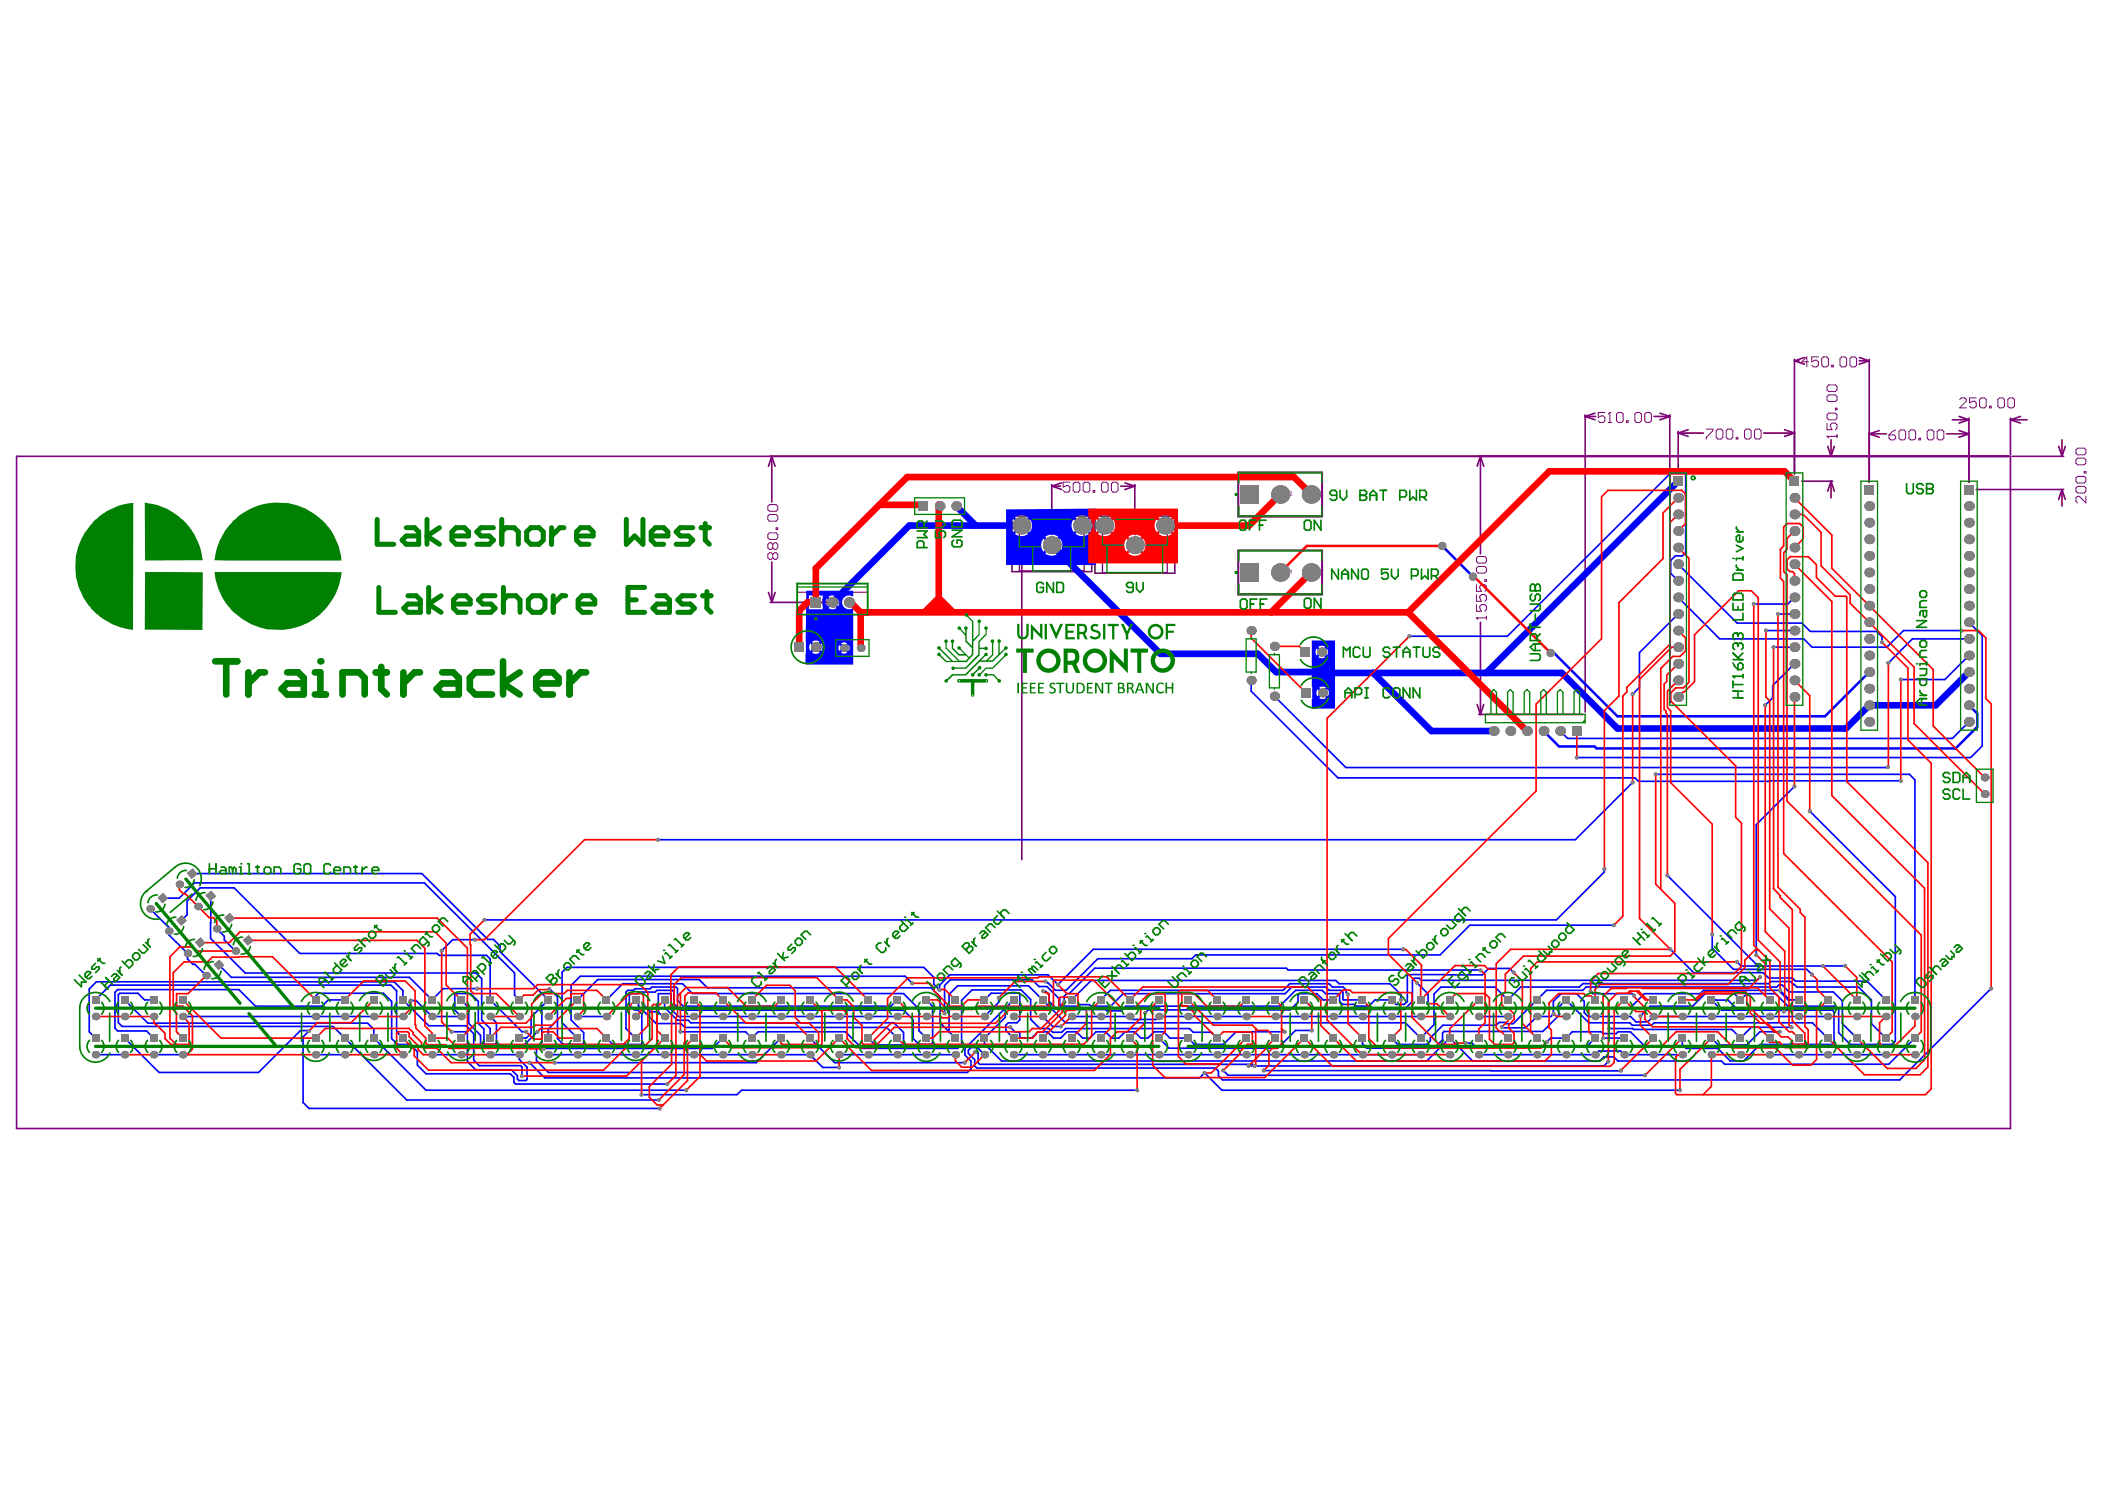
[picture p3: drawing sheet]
<svg xmlns="http://www.w3.org/2000/svg" width="297mm" height="210mm" viewBox="0 0 297 210" stroke-linecap="round" stroke-linejoin="round" font-family="sans-serif">
<path d="M148 76.9h.9M148.4 76.4v1M159.7 77h.9M160.1 76.6v.9M180.2 69.8h.9M180.7 69.3v.9M180.2 80.8h.9M180.7 80.3v.9" fill="none" stroke="#000" stroke-width=".14"/>
<path d="M142.8 72.8h11.2v7.8h-11.2zM154.5 72.8h11.3v8.1h-11.3zM174.7 66.6h11.9v6.3h-11.9zM174.7 77.6h11.9v6.3h-11.9z" fill="none" stroke="#008000" stroke-width=".18"/>
<path d="M112.4 82.3h10.1v4.5h-10.1zM117 85h.9M117.5 84.5v.9" fill="none" stroke="#008000" stroke-width=".14"/>
<path d="M142.8 72.8h11.2v7.8h-11.2zM143.8 73.3h9.2v7.2h-9.2zM154.5 72.8h11.3v8.1h-11.3zM155.6 73.3h9.1v7.5h-9.1zM174.7 77.6h11.9v6.3h-11.9zM174.7 66.6h11.9v6.3h-11.9zM174.8 66.7h11.7v6.1h-11.7zM174.8 77.7h11.7v6.1h-11.7z" fill="none" stroke="#800080" stroke-width=".18"/>
<path d="M112.5 83.5h9.9M112.5 82.3h9.9v4.4h-9.9z" fill="none" stroke="#800080" stroke-width=".14"/>
<g fill="#800080">
<path d="M148.1 76.6l.2-.1 .1 .2h-.2v.5z"/>
<path d="M147.7 76.6l.1 .4 .1-.1-.1 .3z"/>
<path d="M159.8 76.7h.2l.1 .1h-.2v.5z"/>
<path d="M159.3 76.7h.4l-.3 .4v.1l.3-.1-.1 .2-.2-.1-.1-.1 .3-.3z"/>
<path d="M180.7 80.4l.1-.1a.15 .15 0 0 1 .2 0 .15 .15 0 0 1 0 .2l-.2-.1a.15 .15 0 0 0 0 .2 .15 .15 0 0 0 .2 0l.1 .2-.1 .1h-.3v-.2l.1 .2a.14 .14 0 0 0 .2-.2 .14 .14 0 0 0-.2-.1h-.1z"/>
<path d="M181.2 80.3l.2 .6 .1-.6h.1l.1 .6 .2-.6-.1 .6-.3-.5-.1 .5h-.1z"/>
<path d="M182 80.5l.2-.2v.6v-.4h-.2z"/>
<path d="M180.7 69.4l.1-.1a.15 .15 0 0 1 .2 0 .15 .15 0 0 1 0 .2l-.2-.1a.15 .15 0 0 0 0 .2 .15 .15 0 0 0 .2 0l.1 .2-.1 .1h-.3v-.2l.1 .2a.14 .14 0 0 0 .2-.2 .14 .14 0 0 0-.2-.1h-.1z"/>
<path d="M181.2 69.3l.2 .5 .1-.5h.1l.1 .5 .2-.5-.1 .6-.3-.5-.1 .5h-.1z"/>
<path d="M182 69.4l.2-.1 .1 .1v.2l-.2 .2 .2 .1h-.3l.2-.3a.12 .12 0 0 0 0-.2 .12 .12 0 0 0-.2 .1z"/>
</g>
<g fill="none" stroke="#800080" stroke-width=".23">
<path d="M223.7 58.7l1.4 .5M223.7 58.7h1.5M223.7 58.5v42M225.1 58.3l-1.4 .4M233.4 58.7h2.2M234.2 58.3l1.4 .4M235.6 58.7l-1.4 .5M235.6 58.5v40.7M253.2 50.7v16.2M253.2 50.9h.7M253.2 50.9l1.4 .5M254.6 50.4l-1.4 .5"/>
<path d="M262.4 50.9h1.4M262.4 50.4l1.4 .5M263.8 50.7v17.3M263.8 50.9l-1.4 .5M275.5 59.2h2.3M276.4 58.7l1.4 .5M277.8 59v9M277.8 59.2l-1.4 .5M283.7 59v5.1M283.7 59.2h2.3M283.7 59.2l1.4 .5M285.1 58.7l-1.4 .5"/>
<path d="M2.3 64.4h281.4v94.8h-281.4zM108.9 64.4l.5 1.4M108.9 64.4l-.5 1.4M108.9 64.4v6.4M108.9 79.3v5.7M144.2 77.5v43.8M148.4 68.6l1.4 .5M148.4 68.6h1.3M148.4 68.3v7.1M149.8 68.1l-1.4 .5M158.1 68.6h2M158.7 68.1l1.4 .5"/>
<path d="M160.1 68.6l-1.4 .5M160.1 68.3v7.1M208.9 64.4l.5 1.4M208.9 64.4l-.5 1.4M208.9 64.4v13.7M236.8 60.9v6M236.8 61.1h3.6M236.8 61.1l1.4 .5M238.2 60.6l-1.4 .5M248.9 61.1h4.3M251.8 60.6l1.4 .5M253.2 61.1l-1.4 .5"/>
<path d="M254.2 67.9h4.4M257.9 63l.5 1.4M258.4 67.9l.4 1.4M258.4 67.9l-.5 1.4M258.4 62v2.4M258.4 67.9v2.3M258.8 63l-.4 1.4M263.8 61.2h2.4M263.8 61.2l1.4 .5M265.2 60.7l-1.4 .5M274.7 61.2h3.1M276.4 60.7l1.4 .5"/>
<path d="M277.8 61.2l-1.4 .5M278.9 69.1h12.3M283.9 64.4h7.3M290.5 63l.5 1.4M291 69.1l.4 1.4M291 69.1l-.5 1.4M291 62v2.4M291 69.1v2.3M291.4 63l-.4 1.4M108.4 83.6l.5 1.4M108.7 85h10M109.4 83.6l-.5 1.4"/>
<path d="M208.4 99.4l.5 1.4M208.9 87.8v13M209.4 99.4l-.5 1.4M208.7 100.8h14.7"/>
</g>
<g fill="none" stroke="#800080" stroke-width=".14">
<path d="M226.5 58.2h-1v.7l.5-.2h.2l.3 .2v.5l-.3 .2h-.4l-.3-.2M226.9 59.6h.5M227.2 58.2h.1M227.2 58.2v1.4M227.2 58.2l-.3 .2M228.1 58.4l.2-.2h.5l.2 .2v1l-.2 .2h-.5l-.2-.2zM229.5 59.4h.2v.2h-.2zM230.7 58.4l.2-.2h.5l.2 .2v1l-.2 .2h-.5l-.2-.2zM232.1 58.4l.2-.2h.5l.2 .2v1l-.2 .2h-.5l-.2-.2zM255.2 51h-.9l.7-.7v1.4M256.6 50.3h-.9v.7l.4-.2h.3l.2 .2v.5l-.2 .2h-.5l-.2-.2M257.1 50.6l.2-.3h.5l.2 .3v.9l-.2 .2h-.5l-.2-.2z"/>
<path d="M257.8 54.5l.2-.2h1l.2 .2v.5l-.2 .2h-1l-.2-.2zM257.8 55.9l.2-.2h1l.2 .2v.5l-.2 .2h-1l-.2-.2zM257.8 58.5l.2-.2h1l.2 .2v.5l-.2 .2h-1l-.2-.2zM257.8 59.7v.9h.7l-.2-.4v-.3l.2-.2h.5l.2 .2v.5l-.2 .2M258.5 51.5h.2v.2h-.2zM259 57.6h.2v.2h-.2zM259.6 50.6l.3-.3h.4l.3 .3v.9l-.3 .2h-.4l-.3-.2zM261 50.6l.3-.3h.5l.2 .3v.9l-.2 .2h-.5l-.3-.2zM276.5 56.4l.3-.3h.4l.3 .3v.2l-1 .9h1M278.9 56.1h-1v.7l.5-.2h.2l.3 .2v.5l-.3 .2h-.4l-.3-.2M279.3 56.4l.3-.3h.4l.3 .3v.9l-.3 .2h-.4l-.3-.2zM280.7 57.3h.3v.2h-.3z"/>
<path d="M281.9 56.4l.3-.3h.4l.3 .3v.9l-.3 .2h-.4l-.3-.2zM283.3 56.4l.3-.3h.4l.3 .3v.9l-.3 .2h-.4l-.3-.2zM108.3 71.4l.3-.2h.9l.3 .2v.5l-.3 .2h-.9l-.3-.2zM108.3 72.8l.3-.2h.9l.3 .2v.5l-.3 .2h-.9l-.3-.2zM108.3 75.4l.3-.2h.9l.3 .2v.5l-.3 .2h-.9l-.3-.2zM109 78.2l-.2-.2h-.2l-.3 .2v.5l.3 .2h.2l.2-.2M109 76.8l-.2-.2h-.2l-.3 .2v.5l.3 .2h.2l.2-.2M109 78.2l.3-.2h.2l.3 .2v.5l-.3 .2h-.2l-.3-.2M109 76.8l.3-.2h.2l.3 .2v.5l-.3 .2h-.2l-.3-.2M109 76.8v.5M109 78.2v.5M109.5 74.5h.3v.2h-.3z"/>
<path d="M151 68h-1v.7l.5-.2h.2l.3 .2v.5l-.3 .2h-.4l-.3-.2M151.4 68.3l.3-.3h.4l.3 .3v.9l-.3 .2h-.4l-.3-.2zM152.8 68.3l.3-.3h.4l.3 .3v.9l-.3 .2h-.4l-.3-.2zM154.3 69.2h.2v.2h-.2zM155.4 68.3l.3-.3h.4l.3 .3v.9l-.3 .2h-.4l-.3-.2zM156.8 68.3l.3-.3h.4l.3 .3v.9l-.3 .2h-.4l-.3-.2zM208.3 78.7l.3-.2h.9l.2 .2v.5l-.2 .2h-.9l-.3-.2zM240.8 60.5h.9v.3l-.9 .9v.2M242.2 60.8l.2-.3h.5l.2 .3v.9l-.2 .2h-.5l-.2-.2zM243.6 60.8l.2-.3h.5l.2 .3v.9l-.2 .2h-.5l-.2-.2zM245 61.7h.2v.2h-.2zM246.2 60.8l.2-.3h.5l.2 .3v.9l-.2 .2h-.5l-.2-.2z"/>
<path d="M247.6 60.8l.2-.3h.5l.2 .3v.9l-.2 .2h-.5l-.2-.2zM257.8 61.6h.1M257.8 61.6h1.4M257.8 61.6l.2 .2M259.2 61.3v.5M266.6 61.3h.7l.2 .3v.2l-.2 .2h-.5l-.2-.2zM267.5 60.6l-.5 .3-.4 .4M268 60.9l.2-.3h.5l.2 .3v.9l-.2 .2h-.5l-.2-.2zM269.4 60.9l.2-.3h.5l.2 .3v.9l-.2 .2h-.5l-.2-.2zM270.8 61.8h.2v.2h-.2zM272 60.9l.2-.3h.5l.2 .3v.9l-.2 .2h-.5l-.2-.2zM273.4 60.9l.2-.3h.5l.2 .3v.9l-.2 .2h-.5l-.2-.2z"/>
<path d="M292.9 63.5l.3-.3h.9l.2 .3v.4l-.2 .3h-.9l-.3-.3zM292.9 64.9l.3-.3h.9l.2 .3v.4l-.2 .3h-.9l-.3-.3zM292.9 67.4l.3-.2h.9l.2 .2v.5l-.2 .2h-.9l-.3-.2zM292.9 68.8l.3-.2h.9l.2 .2v.5l-.2 .2h-.9l-.3-.2zM294.1 66.5h.2v.2h-.2zM294.3 70v.9l-.9-.9h-.2l-.3 .2v.5l.3 .2M116.1 84.5v.8l.1 .1h.3l.2-.1v-.8M117 85.4h.3M117.2 84.5h.1M117.2 84.5v.9M117.2 84.5l-.2 .2M208.3 87.2h.1"/>
<path d="M208.3 80.1l.3-.2h.9l.2 .2v.5l-.2 .2h-.9l-.3-.2zM208.3 82.5v.9h.7l-.2-.5v-.2l.2-.2h.5l.2 .2v.5l-.2 .2M208.3 83.9v.9h.7l-.2-.4v-.3l.2-.2h.5l.2 .2v.5l-.2 .2M208.3 85.3v.9h.7l-.2-.4v-.3l.2-.2h.5l.2 .2v.5l-.2 .2M208.3 87.2h1.4M208.3 87.2l.3 .2M209.5 81.8h.2v.2h-.2zM209.7 86.9v.5"/>
</g>
<g fill="#00f">
<path d="M142 71.9l12.5-.2 .1 .1v1.5l-.1 .1a1.47 1.47 0 0 0 .1 1.6v4.7h-12.6zM151.5 73.2a1.48 1.48 0 0 0 0 1.9l.2-.2 .3 .2-.2 .2a1.49 1.49 0 0 0 1.8 0l-.2-.2 .3-.2 .2 .2a1.48 1.48 0 0 0 0-1.9l-.2 .2-.3-.2 .2-.2a1.49 1.49 0 0 0-1.8 0l.2 .2-.3 .2zM143 73.2a1.48 1.48 0 0 0 0 1.9l.2-.2 .2 .2-.2 .2a1.49 1.49 0 0 0 1.9 0l-.2-.2 .2-.2 .2 .2a1.48 1.48 0 0 0 0-1.9l-.2 .2-.2-.2 .2-.2a1.49 1.49 0 0 0-1.9 0l.2 .2-.2 .2zM147.2 76a1.48 1.48 0 0 0 0 1.8l.2-.2 .3 .3-.2 .2a1.49 1.49 0 0 0 1.8 0l-.2-.2 .3-.3 .2 .2a1.48 1.48 0 0 0 0-1.8l-.2 .2-.3-.3 .2-.2a1.49 1.49 0 0 0-1.8 0l.2 .2-.3 .3z"/>
<path d="M113.8 83.3h6.6v.8h-.1a.98 .98 0 0 0-1.5 .9 .98 .98 0 0 0 1.5 .8l.1 .1v7.9h-6.7v-.1zM116.7 84.4a.95 .95 0 0 0 0 1.1l.2-.2 .2 .3-.2 .2a.95 .95 0 0 0 1.1 0l-.2-.2 .3-.3 .2 .2a.95 .95 0 0 0 0-1.1l-.2 .2-.3-.2 .2-.2a.95 .95 0 0 0-1.1 0l.2 .2-.2 .2zM114.1 84v1.9h2v-1.9zM114.3 90.8a.91 .91 0 0 0 0 1l.2-.2 .3 .3-.2 .2a.91 .91 0 0 0 1 0l-.1-.2 .2-.3 .2 .2a.91 .91 0 0 0 0-1l-.2 .2-.2-.3 .1-.2a.91 .91 0 0 0-1 0l.2 .2-.3 .3zM118.4 91l-.1 .3 .1 .4v.1l.2-.2 .3 .3-.2 .2h.1h.6h.1l-.2-.2 .3-.3 .2 .2v-.1v-.6v-.1l-.2 .2-.3-.3 .2-.2h-.1l-.4-.1-.3 .1 .2 .2-.3 .3z"/>
<path d="M185.1 90.4h3.3v9.6h-3.3zM185.8 91.5a.85 .85 0 0 0 0 1l.2-.2 .2 .2-.2 .2a.85 .85 0 0 0 1 0l-.2-.2 .3-.2 .1 .2a.85 .85 0 0 0 0-1l-.1 .2-.3-.3 .2-.2a.85 .85 0 0 0-1 0l.2 .2-.2 .3zM185.9 97.2a.85 .85 0 0 0 0 1l.2-.2 .2 .3-.2 .2a.85 .85 0 0 0 1 0l-.2-.2 .3-.3 .2 .2a.85 .85 0 0 0 0-1l-.2 .2-.3-.2 .2-.2a.85 .85 0 0 0-1 0l.2 .2-.2 .2z"/>
</g>
<g fill="none" stroke="#00f" stroke-width=".23">
<path d="M236.8 79.6l8.3 8.3h9.2l1.1 1.2h9.4l.8 .7v.8M176.6 96v1.5l12.2 12.2h41.9l.5 .5 37-.1M179.8 98.2l10.1 10.1h76.4M186.4 94.8l.1 .1M236.8 84.3l5.9 5.8h11.8l1.2 1.2h10.6l2.3-2.3h8.2M236.8 86.6l-5.5 5.5v4.9l-.9 .9M236.8 81.9l-1-1v-1.8l.6-.7h1l.5-.5v-11.2l-.5-.5h-1.1l-23.6 23.5h-13.8M249.2 89h4M250.3 91.3h2.9M250.9 86.6h2.3M253.2 84.3l-.9 .9h-4.8M253.2 93.6l-3.1 3.1v1.7l-1 1.1"/>
<path d="M277.8 92.5l-3.4 3.4h-6.2M277.8 90.1h-7.9l-3.4 3.4M277.8 87.8l1.9 1.9v15.5l-1.6 1.7h-55.6M230.4 110.4l-8.1 8.1h-129.5M233.6 109.2h35.8l.8 .8v31.1M253.2 110.9l-5.4 5.4v18.4M255.4 114.4l12.1 12.1v20.4l-.5 .4h-5.9l-1.6-1.6v-3.3l-.5-.5h-6.7l-1.8-1.7h-4l-.9 .9-.9-.9h-4.1l-1.8 1.7h-5.9l-1.4 1.4M277.8 101.8l-2.3 2.4h-54.3l-1-1.1M21.2 128.2l2.6 2.6v1.1l2.7 2.6v.8l.7 .7h.3l1.6 1.6M23 126.7h2.3l2.2-2.2h32.4l12.7 12.8v3.1l.7 .7M24.9 132.9h.1M25.6 129.8l.8-.8v-1.9l1.9-1.9h4.7l9.3 9.3h19.4l.3 .3h6.7l.5 .5v5.8l4.5 4.4h.6"/>
<path d="M27.1 123.2h32.4l9.3 9.3h.8l1 1v.8l6.8 6.8-2.5 2.4v2.3l-.6 .6h-1M29.7 126.4v6l4.9 4.9h32.6l.8 .8v5.8l1.2 1.2v1.3M30.6 131l1.1 1.1v.5l1.5 1.6M30.9 136.1l1.7 1.8h25.2l3.2 3.2 1.6-1.6h4.7M67 132.6h-3.1l-1.6 1.5M128.7 138.7l-1-1h-45.8l-1.3 1.3v4.9l1.8 1.8v1.6h-2.9l-.8-.8v-5.9l-1.1-1.1M147.2 139.8l.4 .1 .3 .3h.1v1l1.2 1.2h6.8l.2 .2h2l.6-.7h21.8M198 133.9h-43.7l-5 5-1.4-1.4h-13.9l-1.4 1.5v.6l-.8-.8v-.9l-1.4-1.4h-50.4l-.7 .6v7.2l2.2 2.1M199.9 138.6l1.6 1.6v1.4M208.9 136.9l-27.1-.1-.3-.2h-27l-3.6 3.6h-.4l-.3 .3v.8M213.6 137.2l-.6-.6h-2.9l-.9 .9h-10.5l-.1 .1v3.7l-.4 .4h-1.2l-.6-.6h-2.4l-.8 .8h-1.8l-.3-.2h-1.6l-.5-.4v-1.1h-1.9l-.5-.5h-3.8l-2.2 2.2M224.5 139.9l.3 .3h5.5l.3 .2"/>
<path d="M225.1 139.2h.1M226.4 122.6v.4l-6.8 6.8h-151.2M227.7 130.5h-20.3l-4.2 4.2h-34.5l-.5 .5h-13.3l-4.4 4.5h-1.6l-1-1-.4-.2M235.3 123.5l12.8 12.8M235.7 133.9l3.3 3.3h9.8l.8 .8h3.3l.5 .4h10.1l2.6 2.7M241.6 131.8v1.9l3 3h10.4l.7 .8M245.1 135.7l.6 .6h14.7M248.4 137.8l-.5 .5h-47.3l-.3-.3h-.7l-.3 .3v3l-1.1 1.1h-12.8l-1.3-1.3M251.2 139.7l1.3 1.4M257.2 136.3h.1M281 139.4l-12.9 12.9h-95.6l-.6-.5v-.7l-.4-.4h-33.7l-.3-.3v-.9l-.9-.9v-.5l.4-.3h.9l1 1M13.5 141.1l2.1-2.1h39.6l.8 .8v5.7l.9 .9"/>
<path d="M13.5 148.8h4.1M13.5 146.4l-.9-.9v-6l1-1h42l1.3 1.2v1.4l3.6 3.6h5.3l1 1.1v3.7l.8 .8h5.9l.1 .2v1.3M17.6 141.1l3.3 3.2h31l.9 .9v1.2l7.3 7.4h36.7M21.7 141.1h-1.3l-.9-1h-2.6l-.2 .2v4l.5 .5h29.8l10.4 10.4h35.6M21.7 148.8h4.1M25.8 143.4h27M43.6 145.4h-1.2l-5.9 5.9h-14.1l-4.8-4.9M43.6 145.4h.1M43.6 145.4l-.8 .9v9.2l.8 .9h49.5M44.5 148.8h4.2M44.5 141.1v-.6l.4-.4h9.2l1.2 1.2v5.2l.8 .8h1.8l1 1.1v1.9l1.2 1.2h11.9l.5 .5v.7l.3 .2h21.4M48.7 141.1h-2.4l-.9 .8h-9.3l-2.4-2.3h-17.1l-.4 .4v5.1l.4 .3h4.1l1 1"/>
<path d="M57.9 141.1h.8l2.3 2.3h4.1l-.9-.9v-2.3h2.2l1.1 1.1v3.1l.8 .8v2.1h1.6l.2-.2v-2.8l-.9-.9M61 148.8h4.1M63.7 145.5h2l.3 .3v3.9l1.1 1.2h5.1l.8 .9v.4l.2 .2h1l.2-.1v-1.8l-1.1-1.1v-.6h-4.1M65.1 141.1l1 1v2.3l1.7 1.6v1.8h5.8l2.2-2.3M74.7 149.9l2.2 2.2h92.4l.7-.7 2.4 2.4h64.7M77.4 148.8h28.7M78.7 143.9l-1.3 1.3v1.2M81.5 141.1l2.8-2.9h14.4l1.1 1.1h31.6l1.3 1.3v3.7l2.1 2.1M81.5 143.4h4.1M85.6 141.1l2.3-2.3h8.4l1.4 1.4h29.8l2.2 2.1v3.1l1 1M89.7 141.1l.4 .4v.4l2.5 2.5h3.5l.5 .5h28.5l1.5 1.5M90.8 141.7l1 1h1.1"/>
<path d="M92.9 142.7v-2.5h1.8v2.1l1 1.1h30.9M92.9 142.7l.7 .7h.2M93.8 141.1v1l1.8 1.8h1.5l.4 .4h28.6l1.4 1.3v1.6l-.2 .2h-3.8l-1-1M96 145.5h9.2l.9 .9 .9-.9h12.3l2.3 2.4h13.5l.6-.6v-6.2l1.5-1.5h6.9l1.3 1.4v2.8l1.3 1.3h1.3l.5 .5h1.3l.6-.5h17.4l.6 .5h2.5l.8 .8M102 146.4l-1.5 1.5-23.8 .1M110.2 148.8h4.1l1.8 1.8h2.3M110.2 146.4l-3.5 3.5h-28.4M114.3 146.4l3.5 3.5h18.3M118.4 148.8h16.4M126.6 141.1l-.9 .8h-29.3l-.8-.8v-1.6l-.2-.3h-3.4l-.3 .3h-2.1l-.2 .2h-.8l-.3 .2v5.2l1.4 1.3M130.7 141.1l.9 .8v5.2l-.2 .2h-1.7l-.8-.8v-2.6l-1.4-1.4h-31.5l-.9-.9v-1.7l-.2-.2h-2.2l-.3 .2h-2.3l-.2 .3h-.9l-.2 .2v1.3l.7 .8h.5l.6 .5v4.3h-4.1l-.9-.9M133.9 145.5v-5.2l1.2-1.2h10l5.3 5.2h47.9l2.2 2.1 1.9-1.9v-4.3l.9-1h7.7l1.8 1.9 1.8-1.9h8.3l.4-.4h26.3l.3-.3h2.8l.9 .7h8.7l1.8 1.9v3.3l2 2"/>
<path d="M137.6 148.4h.3l.1 .2v1.3l.2 .2h38.6l.2 .3M138.9 141.1l1-1 4 .1v3.7l-.4 .4h-1.2l-.4 .3v.8l1.1 1M140.9 140.7v.7l-2 2M141.8 142.2v1.3l-2.9 2.9v.9l2.4 2.4h60l3.3-3.3 3.2 3.3h18l.5-.6h1.4l.6 .6h14.6l.5 .4h23.1l3.7-3.7M142.6 144.9l.6 .7h.5l.2 .2v.4l.2 .2h1.5l.9-.8h1.3l.9 .8h1l.9-.8h1.3l.9 .8h1l.9-.8h1.3l.9 .8h1l.9-.8h1.3l.9 .8h1l.9-.8h1.3l.9 .8h2.5l.9 .9h4.1l1.8-1.8h6.9M143 141.1l-6.8 6.8v.9l.8 .9v1.1l-.5 .5h-59.1l-1.7-1.7v-1.8l.8-.8v-5M143 148.8h57.5M147.1 143.4l1.4 1.4h1.2M151.2 143.4h8.2l.5 .4h3.2l.4-.4h12.3M151.2 141.1l2.8-2.8h34.5l.5 .5h7.1l1.6 1.5v.8M160.5 153.8h-55.9l-.6 .6h-13.5M172.6 151l.7 .7h58.8"/>
<path d="M178.3 151h50.4M179.9 143.4h20.6M180.8 141.7h.1M185.1 145.4h-2.3l-2.5 2.5h-15.3l-1.5-1.5M188.2 141.1h-1.5l-.9-.9h-2.4l-.2 .2v.9l-1.1 1.2h-20.1l-.4 .4M190.2 140.3l-.2-.2v-.4l-.5-.5h-1.5l-.5-.4h-5.5l-.9 .9h-24.4l-1.4 1.4M192.3 141.1h-2.7l-.1-1.2-.2-.2h-1.8l-.4-.5h-4.8l-.9 1h-22.9l-1.8 1.7h-2.8l-.2-.2h-1.4l-.3 .2h-2.2l-.3-.2v-.7l-1.8-1.8h-1.1l-.9-1h-11.6l-.8 .8v3.9M192.3 146.4v.9l.6 .6h9.5l1.2-1.2v-1l.2-.2h13.9l2.2-2.2v-1.2l1.1-1 3.2 3.2h5.8l.3 .3h2.8l.3-.3h22.4l2.1 2.1M196.4 146.4l.9 .9h4.1l.4-.5v-.4l1.8-1.8h7.5l.4-.4h.9l.2 .2h.9l4.7-4.7h5.1l.5-.5h26.9l.3-.3h.5l1 1h6.2l1.3 1.3v3.2l2 2M208.7 143.4h4.1M208.7 148.8h16.4l.5-.5h3.1l.5 .5h8.2M218.3 147l.5-.6h2.2l.9-.9h4.1l.2 .3h1.9l.2-.2h1.8l2 2h2.4"/>
<path d="M225.1 146.4l-1.2 1.2h-15.7l-.5-.5h-.9M226.2 146.4h3M227 149.7l-.7 .7h-50.1M249.7 148.8h16.4M251.1 145.5h-2.8l-1.8 1.9h-4l-1-1M251.7 142.7l-.5-.5h-6.3l-1.1-1.1h-2.3l1.4 1.4h15.7l.2 .2v4.6h-10.4l-2.3 2.4h-1.9l-1.8-1.8h-4.5l-.5-.6v-.9M252.8 144.9h-5.7l-1.5 1.5-1.2-1.2h-13.9l-.1-.1h-3.4M253.8 141.1h-1.5l-1.3-1.4h-10.6l-.5 .5h-7.9l-2 2h-5.8M257.9 143.4h-24.6l-.8 .8h-1.6l-.8-.8h-6l-.5-.5v-1.6l-1.1-1.1h-2.2l-1.1 1.1v1.7l-.3 .4h-2l-1.6 1.6h-3.3l-.1-.1"/>
</g>
<path d="M134.9 71.4l2.8 2.7M144.1 74.1h-15.8l-10.8 10.9M148.4 76.9l15.4 15.3h13.7l2.6 2.6h6.3M236.8 67.9l-27.1 27M193.8 94.9l8.2 8.2h8.8M277.8 94.8l-4.7 4.7h-9.3l-3.3 3.3h-32.3l-7.8-7.9h-33.9" fill="none" stroke="#00f" stroke-width=".94"/>
<path d="M203.5 77l4.4 4.3M218.8 92.1h.5l8.9 8.9h29.3l6.3-6.2M277.8 99.5l1.2 1.2v1.8l-3 3.1h-50.7l-.3-.3h-5l-2.2-2.2" fill="none" stroke="#00f" stroke-width=".35"/>
<g fill="#808080">
<circle cx="147.5" cy="138.5" r=".28"/>
<circle cx="147.2" cy="139.8" r=".28"/>
<circle cx="92.8" cy="118.5" r=".28"/>
<circle cx="170" cy="151.4" r=".28"/>
<circle cx="260.4" cy="136.3" r=".28"/>
<circle cx="247.8" cy="134.7" r=".28"/>
<circle cx="241.6" cy="131.8" r=".28"/>
<circle cx="213.6" cy="137.2" r=".28"/>
<circle cx="208.9" cy="136.9" r=".28"/>
<circle cx="198" cy="133.9" r=".28"/>
<circle cx="132.6" cy="139.6" r=".28"/>
<circle cx="128.7" cy="138.7" r=".28"/>
<circle cx="90.8" cy="141.7" r=".28"/>
<circle cx="76.7" cy="148" r=".28"/>
<circle cx="43.6" cy="145.4" r=".28"/>
<circle cx="206.8" cy="147.1" r=".28"/>
<circle cx="207.9" cy="81.3" r=".59"/>
<circle cx="218.8" cy="92.1" r=".59"/>
<circle cx="203.5" cy="77" r=".59"/>
<circle cx="149.7" cy="144.8" r=".28"/>
<circle cx="218.3" cy="147" r=".28"/>
<circle cx="268.2" cy="110.1" r=".28"/>
<circle cx="266.4" cy="108.2" r=".28"/>
<circle cx="219.2" cy="143" r=".28"/>
<circle cx="96" cy="145.5" r=".28"/>
<circle cx="94.2" cy="152.9" r=".28"/>
<circle cx="75.8" cy="145.5" r=".28"/>
<circle cx="73.6" cy="151.8" r=".28"/>
<circle cx="68.4" cy="129.8" r=".28"/>
<circle cx="226.4" cy="122.6" r=".28"/>
<circle cx="268.2" cy="95.9" r=".28"/>
<circle cx="230.4" cy="97.9" r=".28"/>
<circle cx="230.4" cy="110.4" r=".28"/>
<circle cx="67" cy="132.6" r=".28"/>
<circle cx="62.3" cy="134.1" r=".28"/>
<circle cx="63.7" cy="145.5" r=".28"/>
<circle cx="78.3" cy="149.9" r=".28"/>
<circle cx="74.7" cy="149.9" r=".28"/>
<circle cx="118.4" cy="150.6" r=".28"/>
<circle cx="265.6" cy="90.6" r=".28"/>
<circle cx="237.1" cy="153.8" r=".28"/>
<circle cx="136.1" cy="149.9" r=".28"/>
<circle cx="137.6" cy="148.4" r=".28"/>
<circle cx="177" cy="150.4" r=".28"/>
<circle cx="222.5" cy="106.9" r=".28"/>
<circle cx="281" cy="139.4" r=".28"/>
<circle cx="276.8" cy="89" r=".28"/>
<circle cx="198.9" cy="89.7" r=".28"/>
<circle cx="224.5" cy="139.9" r=".28"/>
<circle cx="230.6" cy="140.4" r=".28"/>
<circle cx="231.5" cy="143.3" r=".28"/>
<circle cx="255.7" cy="137.5" r=".28"/>
<circle cx="257.2" cy="136.3" r=".28"/>
<circle cx="235.3" cy="123.5" r=".28"/>
<circle cx="251.2" cy="139.7" r=".28"/>
<circle cx="176.2" cy="150.4" r=".28"/>
<circle cx="227" cy="149.7" r=".28"/>
<circle cx="227" cy="145.1" r=".28"/>
<circle cx="224.2" cy="142.2" r=".28"/>
<circle cx="226.2" cy="146.4" r=".28"/>
<circle cx="248.4" cy="137.8" r=".28"/>
<circle cx="233.6" cy="109.2" r=".28"/>
<circle cx="235.7" cy="133.9" r=".28"/>
<circle cx="211.9" cy="144.9" r=".28"/>
<circle cx="161.6" cy="142.9" r=".28"/>
<circle cx="149.3" cy="138.9" r=".28"/>
<circle cx="201.5" cy="141.6" r=".28"/>
<circle cx="199.9" cy="138.6" r=".28"/>
<circle cx="67.3" cy="139.5" r=".28"/>
<circle cx="153.3" cy="142.4" r=".28"/>
<circle cx="197.7" cy="141.1" r=".28"/>
<circle cx="150.2" cy="141.3" r=".28"/>
<circle cx="133.3" cy="142.9" r=".28"/>
<circle cx="140.9" cy="140.7" r=".28"/>
<circle cx="227.7" cy="130.5" r=".28"/>
<circle cx="57.9" cy="141.1" r=".28"/>
<circle cx="77.5" cy="139.5" r=".28"/>
<circle cx="253.2" cy="110.9" r=".28"/>
<circle cx="245.1" cy="135.7" r=".28"/>
<circle cx="74.3" cy="145.5" r=".28"/>
<circle cx="190.2" cy="140.3" r=".28"/>
<circle cx="156.7" cy="141.9" r=".28"/>
<circle cx="234.5" cy="147.6" r=".28"/>
<circle cx="247.5" cy="85.2" r=".28"/>
<circle cx="142.6" cy="144.9" r=".28"/>
<circle cx="178.3" cy="151" r=".28"/>
<circle cx="228.7" cy="151" r=".28"/>
<circle cx="90.5" cy="154.4" r=".28"/>
<circle cx="160.5" cy="153.8" r=".28"/>
<circle cx="251.7" cy="142.7" r=".28"/>
<circle cx="249.1" cy="99.5" r=".28"/>
<circle cx="252.8" cy="144.9" r=".28"/>
<circle cx="249.2" cy="89" r=".28"/>
<circle cx="255.4" cy="114.4" r=".28"/>
<circle cx="93.1" cy="156.4" r=".28"/>
<circle cx="93" cy="155.2" r=".28"/>
<circle cx="185.1" cy="145.4" r=".28"/>
<circle cx="250.3" cy="91.3" r=".28"/>
<circle cx="181.3" cy="145.5" r=".28"/>
<circle cx="232.1" cy="151.7" r=".28"/>
<circle cx="172.6" cy="151" r=".28"/>
<circle cx="251.1" cy="145.5" r=".28"/>
<circle cx="250.9" cy="86.6" r=".28"/>
<circle cx="96.8" cy="153.8" r=".28"/>
<circle cx="266.5" cy="93.5" r=".28"/>
<circle cx="175.8" cy="143.4" r=".53"/>
<circle cx="171.7" cy="143.4" r=".53"/>
<circle cx="179.9" cy="143.4" r=".53"/>
<circle cx="167.6" cy="143.4" r=".53"/>
<circle cx="184.1" cy="143.4" r=".53"/>
<circle cx="163.5" cy="143.4" r=".53"/>
<circle cx="179.9" cy="148.8" r=".53"/>
<circle cx="138.9" cy="148.8" r=".53"/>
<circle cx="159.4" cy="148.8" r=".53"/>
<circle cx="147.1" cy="148.8" r=".53"/>
<circle cx="151.2" cy="148.8" r=".53"/>
<circle cx="155.3" cy="148.8" r=".53"/>
<circle cx="163.5" cy="148.8" r=".53"/>
<circle cx="167.6" cy="148.8" r=".53"/>
<circle cx="171.7" cy="148.8" r=".53"/>
<circle cx="175.8" cy="148.8" r=".53"/>
<circle cx="143" cy="148.8" r=".53"/>
<circle cx="126.6" cy="148.8" r=".53"/>
<circle cx="184.1" cy="148.8" r=".53"/>
<circle cx="134.8" cy="148.8" r=".53"/>
<circle cx="122.5" cy="148.8" r=".53"/>
<circle cx="130.7" cy="148.8" r=".53"/>
<circle cx="118.4" cy="148.8" r=".53"/>
<circle cx="114.3" cy="148.8" r=".53"/>
<circle cx="110.2" cy="148.8" r=".53"/>
<circle cx="130.7" cy="143.4" r=".53"/>
<circle cx="85.6" cy="143.4" r=".53"/>
<circle cx="110.2" cy="143.4" r=".53"/>
<circle cx="97.9" cy="143.4" r=".53"/>
<circle cx="102" cy="143.4" r=".53"/>
<circle cx="106.1" cy="143.4" r=".53"/>
<circle cx="134.8" cy="143.4" r=".53"/>
<circle cx="118.4" cy="143.4" r=".53"/>
<circle cx="122.5" cy="143.4" r=".53"/>
<circle cx="114.3" cy="143.4" r=".53"/>
<circle cx="81.5" cy="143.4" r=".53"/>
<circle cx="126.6" cy="143.4" r=".53"/>
<circle cx="138.9" cy="143.4" r=".53"/>
<circle cx="93.8" cy="143.4" r=".53"/>
<circle cx="89.7" cy="143.4" r=".53"/>
<circle cx="159.4" cy="143.4" r=".53"/>
<circle cx="155.3" cy="143.4" r=".53"/>
<circle cx="143" cy="143.4" r=".53"/>
<circle cx="147.1" cy="143.4" r=".53"/>
<circle cx="151.2" cy="143.4" r=".53"/>
<circle cx="81.5" cy="148.8" r=".53"/>
<circle cx="102" cy="148.8" r=".53"/>
<circle cx="93.8" cy="148.8" r=".53"/>
<circle cx="97.9" cy="148.8" r=".53"/>
<circle cx="89.7" cy="148.8" r=".53"/>
<circle cx="106.1" cy="148.8" r=".53"/>
<circle cx="85.6" cy="148.8" r=".53"/>
<circle cx="257.9" cy="148.8" r=".53"/>
<circle cx="262" cy="143.4" r=".53"/>
<circle cx="262" cy="148.8" r=".53"/>
<circle cx="257.9" cy="143.4" r=".53"/>
<circle cx="221" cy="143.4" r=".53"/>
<circle cx="225.1" cy="143.4" r=".53"/>
<circle cx="216.9" cy="143.4" r=".53"/>
<circle cx="208.7" cy="143.4" r=".53"/>
<circle cx="212.8" cy="143.4" r=".53"/>
<circle cx="253.8" cy="143.4" r=".53"/>
<circle cx="237.4" cy="143.4" r=".53"/>
<circle cx="241.5" cy="143.4" r=".53"/>
<circle cx="245.6" cy="143.4" r=".53"/>
<circle cx="249.7" cy="143.4" r=".53"/>
<circle cx="229.2" cy="143.4" r=".53"/>
<circle cx="233.3" cy="143.4" r=".53"/>
<circle cx="229.2" cy="148.8" r=".53"/>
<circle cx="241.5" cy="148.8" r=".53"/>
<circle cx="253.8" cy="148.8" r=".53"/>
<circle cx="233.3" cy="148.8" r=".53"/>
<circle cx="245.6" cy="148.8" r=".53"/>
<circle cx="249.7" cy="148.8" r=".53"/>
<circle cx="237.4" cy="148.8" r=".53"/>
<circle cx="225.1" cy="148.8" r=".53"/>
<circle cx="216.9" cy="148.8" r=".53"/>
<circle cx="212.8" cy="148.8" r=".53"/>
<circle cx="196.4" cy="148.8" r=".53"/>
<circle cx="188.2" cy="148.8" r=".53"/>
<circle cx="208.7" cy="148.8" r=".53"/>
<circle cx="192.3" cy="148.8" r=".53"/>
<circle cx="204.6" cy="148.8" r=".53"/>
<circle cx="221" cy="148.8" r=".53"/>
<circle cx="200.5" cy="148.8" r=".53"/>
<circle cx="188.2" cy="143.4" r=".53"/>
<circle cx="192.3" cy="143.4" r=".53"/>
<circle cx="196.4" cy="143.4" r=".53"/>
<circle cx="200.5" cy="143.4" r=".53"/>
<circle cx="204.6" cy="143.4" r=".53"/>
<circle cx="277.8" cy="97.1" r=".69"/>
<circle cx="277.8" cy="71.4" r=".69"/>
<circle cx="277.8" cy="73.7" r=".69"/>
<circle cx="277.8" cy="76.1" r=".69"/>
<circle cx="277.8" cy="78.4" r=".69"/>
<circle cx="277.8" cy="80.8" r=".69"/>
<circle cx="277.8" cy="83.1" r=".69"/>
<circle cx="277.8" cy="85.4" r=".69"/>
<circle cx="277.8" cy="87.8" r=".69"/>
<circle cx="277.8" cy="94.8" r=".69"/>
<circle cx="277.8" cy="92.5" r=".69"/>
<circle cx="277.8" cy="90.1" r=".69"/>
<circle cx="253.2" cy="70.2" r=".69"/>
<circle cx="253.2" cy="72.6" r=".69"/>
<circle cx="253.2" cy="74.9" r=".69"/>
<circle cx="253.2" cy="77.2" r=".69"/>
<circle cx="253.2" cy="79.6" r=".69"/>
<circle cx="253.2" cy="81.9" r=".69"/>
<circle cx="253.2" cy="84.3" r=".69"/>
<circle cx="253.2" cy="86.6" r=".69"/>
<circle cx="253.2" cy="89" r=".69"/>
<circle cx="253.2" cy="91.3" r=".69"/>
<circle cx="236.8" cy="98.3" r=".69"/>
<circle cx="236.8" cy="77.2" r=".69"/>
<circle cx="236.8" cy="79.6" r=".69"/>
<circle cx="236.8" cy="89" r=".69"/>
<circle cx="263.8" cy="71.4" r=".69"/>
<circle cx="263.8" cy="73.7" r=".69"/>
<circle cx="263.8" cy="76.1" r=".69"/>
<circle cx="263.8" cy="78.4" r=".69"/>
<circle cx="263.8" cy="80.8" r=".69"/>
<circle cx="263.8" cy="83.1" r=".69"/>
<circle cx="263.8" cy="85.4" r=".69"/>
<circle cx="263.8" cy="87.8" r=".69"/>
<circle cx="263.8" cy="90.1" r=".69"/>
<circle cx="263.8" cy="92.5" r=".69"/>
<circle cx="263.8" cy="94.8" r=".69"/>
<circle cx="263.8" cy="97.1" r=".69"/>
<circle cx="236.8" cy="81.9" r=".69"/>
<circle cx="236.8" cy="84.3" r=".69"/>
<circle cx="236.8" cy="86.6" r=".69"/>
<circle cx="236.8" cy="74.9" r=".69"/>
<circle cx="236.8" cy="70.2" r=".69"/>
<circle cx="236.8" cy="72.6" r=".69"/>
<circle cx="277.8" cy="101.8" r=".69"/>
<circle cx="277.8" cy="99.5" r=".69"/>
<circle cx="253.2" cy="98.3" r=".69"/>
<circle cx="263.8" cy="101.8" r=".69"/>
<circle cx="263.8" cy="99.5" r=".69"/>
<circle cx="253.2" cy="93.6" r=".69"/>
<circle cx="253.2" cy="96" r=".69"/>
<circle cx="132.6" cy="71.4" r=".69"/>
<circle cx="115.1" cy="91.3" r=".7"/>
<circle cx="117.5" cy="85" r=".74"/>
<circle cx="155.9" cy="74.1" r="1.26"/>
<circle cx="179.8" cy="91.2" r=".65"/>
<circle cx="160.1" cy="76.9" r="1.26"/>
<circle cx="152.7" cy="74.1" r="1.26"/>
<circle cx="144.1" cy="74.1" r="1.26"/>
<circle cx="148.4" cy="76.9" r="1.26"/>
<circle cx="176.6" cy="89" r=".65"/>
<circle cx="176.6" cy="96" r=".65"/>
<circle cx="134.9" cy="71.4" r=".69"/>
<circle cx="185" cy="69.8" r="1.29"/>
<circle cx="180.7" cy="69.8" r="1.29"/>
<circle cx="236.8" cy="96" r=".69"/>
<circle cx="186.5" cy="92" r=".65"/>
<circle cx="164.4" cy="74.1" r="1.26"/>
<circle cx="180.7" cy="80.8" r="1.29"/>
<circle cx="185" cy="80.8" r="1.29"/>
<circle cx="23.8" cy="131.3" r=".53"/>
<circle cx="30.6" cy="131" r=".53"/>
<circle cx="29.1" cy="137.6" r=".53"/>
<circle cx="33.2" cy="134.2" r=".53"/>
<circle cx="26.5" cy="134.5" r=".53"/>
<circle cx="210.8" cy="103.1" r=".69"/>
<circle cx="220.2" cy="103.1" r=".69"/>
<circle cx="213.1" cy="103.1" r=".69"/>
<circle cx="215.5" cy="103.1" r=".69"/>
<circle cx="217.8" cy="103.1" r=".69"/>
<circle cx="236.8" cy="93.6" r=".69"/>
<circle cx="236.8" cy="91.3" r=".69"/>
<circle cx="21.7" cy="143.4" r=".53"/>
<circle cx="25.8" cy="143.4" r=".53"/>
<circle cx="266.1" cy="143.4" r=".53"/>
<circle cx="270.2" cy="143.4" r=".53"/>
<circle cx="25.8" cy="148.8" r=".53"/>
<circle cx="21.7" cy="148.8" r=".53"/>
<circle cx="17.6" cy="148.8" r=".53"/>
<circle cx="270.2" cy="148.8" r=".53"/>
<circle cx="17.6" cy="143.4" r=".53"/>
<circle cx="266.1" cy="148.8" r=".53"/>
<circle cx="25.3" cy="124.7" r=".53"/>
<circle cx="28" cy="127.9" r=".53"/>
<circle cx="21.2" cy="128.2" r=".53"/>
<circle cx="119.1" cy="91.4" r=".55"/>
<circle cx="119.8" cy="85" r=".74"/>
<circle cx="121.5" cy="91.4" r=".55"/>
<circle cx="179.8" cy="98.2" r=".65"/>
<circle cx="186.6" cy="97.7" r=".65"/>
<circle cx="280.1" cy="112" r=".55"/>
<circle cx="280.1" cy="109.7" r=".55"/>
<circle cx="13.5" cy="143.4" r=".53"/>
<circle cx="13.5" cy="148.8" r=".53"/>
<circle cx="52.8" cy="143.4" r=".53"/>
<circle cx="61" cy="143.4" r=".53"/>
<circle cx="48.7" cy="143.4" r=".53"/>
<circle cx="56.9" cy="143.4" r=".53"/>
<circle cx="44.5" cy="143.4" r=".53"/>
<circle cx="77.4" cy="143.4" r=".53"/>
<circle cx="69.2" cy="143.4" r=".53"/>
<circle cx="73.3" cy="143.4" r=".53"/>
<circle cx="77.4" cy="148.8" r=".53"/>
<circle cx="73.3" cy="148.8" r=".53"/>
<circle cx="56.9" cy="148.8" r=".53"/>
<circle cx="61" cy="148.8" r=".53"/>
<circle cx="48.7" cy="148.8" r=".53"/>
<circle cx="52.8" cy="148.8" r=".53"/>
<circle cx="44.5" cy="148.8" r=".53"/>
<circle cx="65.1" cy="143.4" r=".53"/>
<circle cx="69.2" cy="148.8" r=".53"/>
<circle cx="65.1" cy="148.8" r=".53"/>
</g>
<g fill="#808080">
<path d="M175.3 145.9h1.1v1.1h-1.1z" fill-rule="evenodd"/>
<path d="M183.5 145.9h1.1v1.1h-1.1z" fill-rule="evenodd"/>
<path d="M171.2 145.9h1.1v1.1h-1.1z" fill-rule="evenodd"/>
<path d="M179.4 145.9h1.1v1.1h-1.1z" fill-rule="evenodd"/>
<path d="M163 145.9h1.1v1.1h-1.1z" fill-rule="evenodd"/>
<path d="M167.1 145.9h1.1v1.1h-1.1z" fill-rule="evenodd"/>
<path d="M101.5 145.9h1v1.1h-1z" fill-rule="evenodd"/>
<path d="M93.3 145.9h1v1.1h-1z" fill-rule="evenodd"/>
<path d="M97.4 145.9h1v1.1h-1z" fill-rule="evenodd"/>
<path d="M142.5 140.5h1v1.1h-1z" fill-rule="evenodd"/>
<path d="M122 140.5h1v1.1h-1z" fill-rule="evenodd"/>
<path d="M113.8 140.5h1v1.1h-1z" fill-rule="evenodd"/>
<path d="M117.9 140.5h1v1.1h-1z" fill-rule="evenodd"/>
<path d="M130.2 140.5h1v1.1h-1z" fill-rule="evenodd"/>
<path d="M134.3 140.5h1v1.1h-1z" fill-rule="evenodd"/>
<path d="M138.4 140.5h1v1.1h-1z" fill-rule="evenodd"/>
<path d="M146.6 140.5h1.1v1.1h-1.1z" fill-rule="evenodd"/>
<path d="M126.1 140.5h1v1.1h-1z" fill-rule="evenodd"/>
<path d="M109.7 140.5h1v1.1h-1z" fill-rule="evenodd"/>
<path d="M105.6 140.5h1v1.1h-1z" fill-rule="evenodd"/>
<path d="M93.3 140.5h1v1.1h-1z" fill-rule="evenodd"/>
<path d="M89.2 140.5h1v1.1h-1z" fill-rule="evenodd"/>
<path d="M80.9 140.5h1.1v1.1h-1.1z" fill-rule="evenodd"/>
<path d="M97.4 140.5h1v1.1h-1z" fill-rule="evenodd"/>
<path d="M101.5 140.5h1v1.1h-1z" fill-rule="evenodd"/>
<path d="M72.7 140.5h1.1v1.1h-1.1z" fill-rule="evenodd"/>
<path d="M85.1 140.5h1v1.1h-1z" fill-rule="evenodd"/>
<path d="M158.9 145.9h1.1v1.1h-1.1z" fill-rule="evenodd"/>
<path d="M146.6 145.9h1.1v1.1h-1.1z" fill-rule="evenodd"/>
<path d="M150.7 145.9h1.1v1.1h-1.1z" fill-rule="evenodd"/>
<path d="M154.8 145.9h1.1v1.1h-1.1z" fill-rule="evenodd"/>
<path d="M142.5 145.9h1v1.1h-1z" fill-rule="evenodd"/>
<path d="M113.8 145.9h1v1.1h-1z" fill-rule="evenodd"/>
<path d="M126.1 145.9h1v1.1h-1z" fill-rule="evenodd"/>
<path d="M117.9 145.9h1v1.1h-1z" fill-rule="evenodd"/>
<path d="M122 145.9h1v1.1h-1z" fill-rule="evenodd"/>
<path d="M130.2 145.9h1v1.1h-1z" fill-rule="evenodd"/>
<path d="M134.3 145.9h1v1.1h-1z" fill-rule="evenodd"/>
<path d="M109.7 145.9h1v1.1h-1z" fill-rule="evenodd"/>
<path d="M105.6 145.9h1v1.1h-1z" fill-rule="evenodd"/>
<path d="M138.4 145.9h1v1.1h-1z" fill-rule="evenodd"/>
<path d="M179.4 140.5h1.1v1.1h-1.1z" fill-rule="evenodd"/>
<path d="M167.1 140.5h1.1v1.1h-1.1z" fill-rule="evenodd"/>
<path d="M183.5 140.5h1.1v1.1h-1.1z" fill-rule="evenodd"/>
<path d="M158.9 140.5h1.1v1.1h-1.1z" fill-rule="evenodd"/>
<path d="M154.8 140.5h1.1v1.1h-1.1z" fill-rule="evenodd"/>
<path d="M150.7 140.5h1.1v1.1h-1.1z" fill-rule="evenodd"/>
<path d="M175.3 140.5h1.1v1.1h-1.1z" fill-rule="evenodd"/>
<path d="M171.2 140.5h1.1v1.1h-1.1z" fill-rule="evenodd"/>
<path d="M163 140.5h1.1v1.1h-1.1z" fill-rule="evenodd"/>
<path d="M261.5 140.5h1v1.1h-1z" fill-rule="evenodd"/>
<path d="M261.5 145.9h1v1.1h-1z" fill-rule="evenodd"/>
<path d="M257.4 140.5h1v1.1h-1z" fill-rule="evenodd"/>
<path d="M257.4 145.9h1v1.1h-1z" fill-rule="evenodd"/>
<path d="M224.6 140.5h1v1.1h-1z" fill-rule="evenodd"/>
<path d="M216.4 140.5h1v1.1h-1z" fill-rule="evenodd"/>
<path d="M220.5 140.5h1v1.1h-1z" fill-rule="evenodd"/>
<path d="M208.1 140.5h1.1v1.1h-1.1z" fill-rule="evenodd"/>
<path d="M245.1 145.9h1v1.1h-1z" fill-rule="evenodd"/>
<path d="M232.8 145.9h1v1.1h-1z" fill-rule="evenodd"/>
<path d="M241 145.9h1v1.1h-1z" fill-rule="evenodd"/>
<path d="M253.3 145.9h1v1.1h-1z" fill-rule="evenodd"/>
<path d="M228.7 145.9h1v1.1h-1z" fill-rule="evenodd"/>
<path d="M236.9 145.9h1v1.1h-1z" fill-rule="evenodd"/>
<path d="M249.2 145.9h1v1.1h-1z" fill-rule="evenodd"/>
<path d="M187.6 140.5h1.1v1.1h-1.1z" fill-rule="evenodd"/>
<path d="M191.7 140.5h1.1v1.1h-1.1z" fill-rule="evenodd"/>
<path d="M195.8 140.5h1.1v1.1h-1.1z" fill-rule="evenodd"/>
<path d="M199.9 140.5h1.1v1.1h-1.1z" fill-rule="evenodd"/>
<path d="M204 140.5h1.1v1.1h-1.1z" fill-rule="evenodd"/>
<path d="M224.6 145.9h1v1.1h-1z" fill-rule="evenodd"/>
<path d="M212.2 145.9h1.1v1.1h-1.1z" fill-rule="evenodd"/>
<path d="M204 145.9h1.1v1.1h-1.1z" fill-rule="evenodd"/>
<path d="M208.1 145.9h1.1v1.1h-1.1z" fill-rule="evenodd"/>
<path d="M216.4 145.9h1v1.1h-1z" fill-rule="evenodd"/>
<path d="M220.5 145.9h1v1.1h-1z" fill-rule="evenodd"/>
<path d="M212.2 140.5h1.1v1.1h-1.1z" fill-rule="evenodd"/>
<path d="M236.9 140.5h1v1.1h-1z" fill-rule="evenodd"/>
<path d="M253.3 140.5h1v1.1h-1z" fill-rule="evenodd"/>
<path d="M241 140.5h1v1.1h-1z" fill-rule="evenodd"/>
<path d="M245.1 140.5h1v1.1h-1z" fill-rule="evenodd"/>
<path d="M228.7 140.5h1v1.1h-1z" fill-rule="evenodd"/>
<path d="M232.8 140.5h1v1.1h-1z" fill-rule="evenodd"/>
<path d="M249.2 140.5h1v1.1h-1z" fill-rule="evenodd"/>
<path d="M187.6 145.9h1.1v1.1h-1.1z" fill-rule="evenodd"/>
<path d="M191.7 145.9h1.1v1.1h-1.1z" fill-rule="evenodd"/>
<path d="M195.8 145.9h1.1v1.1h-1.1z" fill-rule="evenodd"/>
<path d="M199.9 145.9h1.1v1.1h-1.1z" fill-rule="evenodd"/>
<path d="M277.1 68.4h1.4v1.3h-1.4z" fill-rule="evenodd"/>
<path d="M263.1 68.4h1.4v1.3h-1.4z" fill-rule="evenodd"/>
<path d="M252.5 67.2h1.4v1.4h-1.4z" fill-rule="evenodd"/>
<path d="M236.1 67.2h1.4v1.4h-1.4z" fill-rule="evenodd"/>
<path d="M112.1 90.6h1.4v1.4h-1.4z" fill-rule="evenodd"/>
<path d="M114.4 84.2h1.5v1.5h-1.5z" fill-rule="evenodd"/>
<path d="M129.6 70.7h1.3v1.4h-1.3z" fill-rule="evenodd"/>
<path d="M175 79.5h2.6v2.5h-2.6z" fill-rule="evenodd"/>
<path d="M175 68.5h2.6v2.5h-2.6z" fill-rule="evenodd"/>
<path d="M183.5 91.3h1.3v1.3h-1.3z" fill-rule="evenodd"/>
<path d="M31.6 129.4l.8-.6 .7 .8-.8 .7z" fill-rule="evenodd"/>
<path d="M34.3 132.6l.8-.7 .7 .8-.8 .7z" fill-rule="evenodd"/>
<path d="M24.9 129.8l.8-.7 .7 .8-.8 .7z" fill-rule="evenodd"/>
<path d="M30.1 136l.9-.6 .6 .8-.8 .7z" fill-rule="evenodd"/>
<path d="M27.5 132.9l.8-.7 .7 .8-.8 .7z" fill-rule="evenodd"/>
<path d="M221.8 102.4h1.4v1.4h-1.4z" fill-rule="evenodd"/>
<path d="M269.7 145.9h1v1.1h-1z" fill-rule="evenodd"/>
<path d="M21.2 145.9h1v1.1h-1z" fill-rule="evenodd"/>
<path d="M25.3 145.9h1v1.1h-1z" fill-rule="evenodd"/>
<path d="M25.3 140.5h1v1.1h-1z" fill-rule="evenodd"/>
<path d="M21.2 140.5h1v1.1h-1z" fill-rule="evenodd"/>
<path d="M269.7 140.5h1v1.1h-1z" fill-rule="evenodd"/>
<path d="M265.6 145.9h1v1.1h-1z" fill-rule="evenodd"/>
<path d="M265.6 140.5h1v1.1h-1z" fill-rule="evenodd"/>
<path d="M17.1 145.9h1v1.1h-1z" fill-rule="evenodd"/>
<path d="M29 126.3l.8-.7 .7 .8-.8 .7z" fill-rule="evenodd"/>
<path d="M26.4 123.2l.8-.7 .7 .8-.9 .7z" fill-rule="evenodd"/>
<path d="M22.2 126.6l.8-.6 .7 .8-.8 .6z" fill-rule="evenodd"/>
<path d="M183.6 97.1h1.3v1.3h-1.3z" fill-rule="evenodd"/>
<path d="M13 140.5h1v1.1h-1z" fill-rule="evenodd"/>
<path d="M17.1 140.5h1v1.1h-1z" fill-rule="evenodd"/>
<path d="M13 145.9h1v1.1h-1z" fill-rule="evenodd"/>
<path d="M76.8 140.5h1.1v1.1h-1.1z" fill-rule="evenodd"/>
<path d="M76.8 145.9h1.1v1.1h-1.1z" fill-rule="evenodd"/>
<path d="M72.7 145.9h1.1v1.1h-1.1z" fill-rule="evenodd"/>
<path d="M48.1 145.9h1.1v1.1h-1.1z" fill-rule="evenodd"/>
<path d="M56.3 145.9h1.1v1.1h-1.1z" fill-rule="evenodd"/>
<path d="M44 145.9h1.1v1.1h-1.1z" fill-rule="evenodd"/>
<path d="M52.2 145.9h1.1v1.1h-1.1z" fill-rule="evenodd"/>
<path d="M60.4 145.9h1.1v1.1h-1.1z" fill-rule="evenodd"/>
<path d="M64.5 145.9h1.1v1.1h-1.1z" fill-rule="evenodd"/>
<path d="M68.6 140.5h1.1v1.1h-1.1z" fill-rule="evenodd"/>
<path d="M68.6 145.9h1.1v1.1h-1.1z" fill-rule="evenodd"/>
<path d="M44 140.5h1.1v1.1h-1.1z" fill-rule="evenodd"/>
<path d="M52.2 140.5h1.1v1.1h-1.1z" fill-rule="evenodd"/>
<path d="M48.1 140.5h1.1v1.1h-1.1z" fill-rule="evenodd"/>
<path d="M56.3 140.5h1.1v1.1h-1.1z" fill-rule="evenodd"/>
<path d="M64.5 140.5h1.1v1.1h-1.1z" fill-rule="evenodd"/>
<path d="M60.4 140.5h1.1v1.1h-1.1z" fill-rule="evenodd"/>
<path d="M89.2 145.9h1v1.1h-1z" fill-rule="evenodd"/>
<path d="M80.9 145.9h1.1v1.1h-1.1z" fill-rule="evenodd"/>
<path d="M85.1 145.9h1v1.1h-1z" fill-rule="evenodd"/>
</g>
<g fill="#f00">
<path d="M130 86.2l2-2h.9l2 1.9-.1 .2h-4.8z"/>
<path d="M153.6 71.7h12.6v7.8h-12.6v-4.2a1.48 1.48 0 0 0 0-2.4zM163.2 73.2a1.48 1.48 0 0 0 0 1.9l.2-.2 .3 .2-.2 .2a1.49 1.49 0 0 0 1.8 0l-.1-.2 .2-.2 .2 .2a1.48 1.48 0 0 0 0-1.9l-.2 .2-.2-.2 .1-.2a1.49 1.49 0 0 0-1.8 0l.2 .2-.3 .2zM154.7 73.2a1.48 1.48 0 0 0 0 1.9l.2-.2 .2 .2-.2 .2a1.49 1.49 0 0 0 1.9 0l-.2-.2 .2-.2 .2 .2a1.48 1.48 0 0 0 0-1.9l-.2 .2-.2-.2 .2-.2a1.49 1.49 0 0 0-1.9 0l.2 .2-.2 .2zM159 76a1.48 1.48 0 0 0 0 1.8l.2-.2 .2 .3-.2 .2a1.49 1.49 0 0 0 1.9 0l-.2-.2 .2-.3 .2 .2a1.48 1.48 0 0 0 0-1.8l-.2 .2-.2-.3 .2-.2a1.49 1.49 0 0 0-1.9 0l.2 .2-.2 .3z"/>
</g>
<g fill="none" stroke="#f00" stroke-width=".23">
<path d="M185 69.7v.1M236.8 77.2l1.5 1.6v17.5l-.7 .7h-1.1l-.7 .7v1.2l9.1 9.1v7.3l.8 .8v20.2l-1 1h-19.2l-1 1.1v1.5M236.8 74.9l1.1-1v-4.2l-.6-.5h-10.4l-.9 .9v20l-9.2 9.2v12.3l-20.9 20.8v2.2l4 4M236.8 72.6l-1.1 1.1v17.2l-6.1 6.1v.6l-.6 .6v31l-1.3 1.3M236.8 70.2l-2.1 2.2v6.4l-6.2 6.2v13.2l-2.1 2v22.4M253.2 70.2l5.3 5.3v4.7l14.3 14.3v7.9l7.3 7.3M253.2 79.6l5.3 5.3v27.3l13.1 13.1v24.2l-1.2 1.2h-4.1l-4.3-4.3M253.2 72.6h1.2l2.6 2.5v4.7l4.1 4.1v1.2l9 9v8l10 9.9M253.2 77.2l1.2-1.2v-1.7l-.5-.4h-1.7l-.5 .4v2.7l-.5 .5v4.1l.5 .4v38.4l15.3 15.3v9.8l-.9 .9M253.2 74.9l-1 1.1v1.5l-.5 .4v2.7l.5 .5v31.9l18.9 18.9v13.6l-.9 .9M119.8 85h.2M176.6 89v1l7.7 7.7"/>
<path d="M179.8 91.2h3.6l.8 .8M198.9 89.7l-11.6 11.6v42.6l4.9 4.9h12.4M230.4 97.9v12.5M236.8 98.3l2.3-2.1v-6.6l6.2-6.3h1.8l1 1v48.3l3.1 3.1v4M236.8 89l1.1 1v1.8l-.8 .8h-1l-1.7 1.7v31.1M236.8 91.3h-.9l-4.5 4.5v33.8l4.3 4.3h-22.5l-2.1 2v9.1l.5 .5h.2l1 .9M236.8 93.6l-1.6 1.6v.9l-.4 .4v3.6l.3 .2v.3l.2 .2v22.7M236.8 96l-1.5 1.5v2.3l.5 .5v10.1l5.8 5.9v15.5M247.5 85.2v48.1M249.1 99.5v31.9l2.7 2.8v8.4l-.1 .1M249.2 89v9.3l.5 .6v29.3l2.7 2.7v13.7l.4 .3M250.3 91.3v34.1l.9 .9v.3l1.7 1.7v15.7l1.8 1.8v1.5h-1.6l-.2-.2v-.2l-.6-.6h-1l-1.9-2h-1l-1.4-1.4v-2.3l-.7-.7h-5.7l-1.1 1.2h-2.1"/>
<path d="M250.9 86.6v38.5l3.1 3.2v.4l.7 .7v15.4l.5 .5v2.5h-3.3l-.8-.8h-1.4v-.6l-1.6-1.6h-14.9l-1.1-1v-.9l-.2-.2h-1.1l-1.6-1.6-1.4 1.4v7.4l-.6 .5h-39.2l-3.9-4-5.6 5.6h-14.1l-1.8-1.7v-8.4M253.2 81.9v-1l-.3-.3h-.3l-.4-.4v-1.2l.4-.5h2.6l1.1 1.2v1.8l2.7 2.6h1.5l.1 .1v26.1l11.4 11.4v28.8l-1.1 1.1h-7.8l-5.2-5.2M253.2 96l2.2 2.1v16.3M253.2 98.3v12.6M265.6 90.6l3.6 3.6v10.2l3.3 3.3v45.9l-.8 .8h-35.1l-.2-.2v-4.9l.4-.5h.6M266.5 93.5v14.7l-.2 .1M268.2 95.9v14.2M276.8 89h2.4l1 1v8.6l.8 .7v40.1M92.8 118.5h-10.3l-14.1 14.1h-1.4M222.5 103.1v3.8M233.6 109.2v15.5l2.7 2.7v6.8l-.6 .7h-20.7l-2.6 2.5v2.5l-.5 .5v1.3l.6 .7h.5l.7 .6v.8l-.8 .8v.4l.8 .8v1.3l-.3 .2h-2.5l-.7-.7v-5.8l-.6-.6h-4.1l-.9 .9M25.3 124.7v.8l.6 .6h.3l3.3 3.3h.6l.5 .5v1.1"/>
<path d="M28.3 133h4.1l1.5-1.5h27.5l1.6 1.5v5.9l2.1 2.2M29.1 137.6l-2.6 2.6h-1.6v1.7h.9l1.4 1.4v4.7l-.8 .8M32.4 129.5h29.3l4.3 4.3v11.7M33.2 134.2h-5.5l-.6-.6h-1.7l-1.4 1.4v11.4l.9 .9M35 132.6h23.8l1.2 1.2v10.9l1 1v.7h2.2l.9 .9h23.9l.8-.8v-4.6l.9-.8M62.3 134.1v10l1.4 1.4M67.3 139.5h8l.5-.6h14.5l1.1 1.1v4.7l-1.7 1.7M68.4 129.8l-2.1 2v1.4l.1 .1v6.5l.4 .4h3.2l3.3 3.2h-4.1M77.5 139.5l-.1 .1M77.6 139.5l-1.6 .1-.8 .8h-1.3l-.6 .7M128.7 138.7h2.5l.6 .6v.5l2.2 2.1h1.7l.9-.8h2.3M132.6 139.6h.7l1.5 1.5"/>
<path d="M147.2 139.8l.3 .2 .5 .2v1.7h-10.2l-.5 .5h-3.6l-1.4-1.3h-1.6M147.5 138.5h-4.3l-2.3 2.2M149.3 138.9l1.3 1.3h1.5v1.9l-.4 .4h-1.1l-.3 .3v.4l-3.2 3.2M198 133.9h.4l2.2 2.2v3.2l-.1 .1v1.7l4.8-4.9h4.2l.5 .5h1.1M208.9 136.9l.7 .6v6.8l-.9 .8v1.3M213.6 137.2l1.2 1.2v6l2.1 2M229.6 139.3l-.1 .1h-2.2M230.3 139.8l-.3 .3h-1.8l-1.2 1.2v3.8M230.9 139.8l1.3 1.3h1.1M245.1 135.7h-28.2l-.9 .9v8.9M247.5 133.3l2.2 2.3v3.8l1.3 1.3v3.4l1.5 1.4h.4l.9 .9M247.8 134.7l1.3 1.3v4.5"/>
<path d="M248.1 134h-.5l-1.4 1.5v1l-2.4 2.4h-18l-.7 .7v1.5l-.6-.6h-.7l-.3-.3h-3.6l-1.3 1.3v3.5l.3 .3v3.5l-.9 .9h-26.6l-5-5v-3.6l-1.9-1.9h-23.2l-1.9 1.9-3.2-3.3h-9.6l-.1 .1h-18.3l-3 2.9v2.9l-2.7 2.7M248.4 137.8l-1.6 1.6h-15l-.1-.1M255.7 137.5l.7 .7v1.4l1.5 1.5-1.6 1.5v6.9l-.8 .8h-2.5l-2.5-2.5h-5.8l-2.3-2.3h-5.9l-2 2.1M260.4 136.3l1.6 1.6v3.2l-4.8-4.8M13.5 143.4h8.2v.9l1.6 1.5v.7l.8 .8h2.6v-3l-.9-.9M17.6 148.8h4.1M25.8 141.1l5.4 5.3h13.3l1.4-1.3h11.8l.6 .5v.3l1.2 1.2v.5l.2 .2h1.9l2.1 2.1h14.6M25.8 148.8h18.7M44.5 141.1l-6-6.1h-8.5l-.7 .7h-3.3l-1.6 1.5v5.2l.5 .5v2.6l.9 .9M48.7 148.8h8.2l-.9-.9v-2.1l.2-.3h1.3l.2 .3v.4l1.3 1.3v.6l.7 .7h1.3M48.7 141.1l2.6-2.7h5.9l1.4 1.4v4.7l.1 .1v.4l1.4 1.4v.7l.2 .3h2.6l.5 .5 13.3 .1M52.8 141.1l-3.3 3.2h-4.7l-1.2 1.1"/>
<path d="M57.9 141.1v1.2l-1 1.1h-4.1M65.1 148.8h4.1M74.3 145.5l1 1.1h1.2v-.8l.2-.2h1.4l.8 .8h2.6M75.8 145.5l.5-.4h7.9l1.4 1.3M77.4 143.4l2.5-2.6h.5l.2-.2v-.4h1.8v2.3l-.9 .9M81.5 141.1l-3.6 3.5h-2.3l-.3 .3h-4.6l-1.5 1.5M85.6 143.4l3.2-3.2h1.8l.2 .2-.1 1.9-1 1.1M85.6 141.1l-1.4-1.4h-4.1l-.5 .5h-3.1l-1.5 1.4v1.9l-.8 .8h-7l-2.1 2.1M90.5 149.7v4.7M92.7 142.8v4.7M93.8 141.1l-.7 .6h-.9l-.2 .2v4.6l-.9 1h-2.4l-3.5 3.5h-24.7l-2-2.1v-.9l-1.6-1.6M96 140.1v5.4"/>
<path d="M96 140.1l.8-.8h5.9l2.6 2.7h4l.9-.9M96 140.1l-.4 .4v2.8l-.2 .2v8.2l-1.2 1.2M97.9 141.1l.9 .8v9.9l-2 2M97.9 146.4l-.9 .9v5.1l-3.9 4M106.1 148.8h4.1M106.1 141.1l2.1-2.1h3.2l.8 .8v3.7l.8 .8h1.1l1.4 1.4v1.2l-.4 .4h-4.7l-.2-.2v-.7M114.3 141.1l1.7 1.6v4.6l-.6 .5h-12l-1.4-1.4M114.3 146.4l-2.2-2.1h-6.9l-4.2-4.2h-3.9l-.5 .4-.1 11.1-3.5 3.6M115.7 142.5h3.3l.5 .5v3.5l1.3 1.3h3.1v-.6l2.3-2.3h16.4M118.4 148.8v1.8M122.5 141.1l-4.6-4.7h-22.1l-1.1 1.1v4.3l-.4 .4h-1.2l-.4 .4v2.8l1.1 1-5.4 5.4h-14.8M126.6 143.4h6.2l.1 .2h.9l.1-.2h5"/>
<path d="M126.6 141.1l1.2 1.1h4.8l.7 .7M134.8 148.8v.8l.9 .9h1.5l1.7-1.7M137.6 148.4l-1.5 1.5M143 143.4h4.1M150.2 141.3l-.3 .3v1.2l-2.8 2.8h-.7l-.7 .8h-2.7M151.2 143.4l-1.5 1.4M151.2 141.1l-.3-.4h-1.3l-.2 .2v1.7l-2.5 2.5h-1.2l-.5 .4h-12.7l-.9 .9h-.9M153.3 142.4v2l-2.1 2M155.3 141.1l-1.3 1.2v3.9l-1.1 1.1h-25.4l-.9-.9M156.7 141.9v3.2l-1.4 1.3M161.6 142.9v1.4l-2.2 2.1 1.1 1.1v6.3M163.5 141.1l-1.2 1.2h-1.1l-.2 .2v1.1l-2 1.9h-1.3l-1 1v2.3l-2.3 2.2h-31.4l-4.6-4.6-3.2 3.3h-15.5l-.9-.9"/>
<path d="M163.5 146.4l.9-.8v-5.2l-.2-.2h-2.1l-2.1 2.1h-1.7l-4-4h-5.5l-.2 .2v3.6l-.4 .4h-5.8l-1.9 1.9h-14.8l-2.3 2.3v.6h-1.6l-.2-.2v-2.4l-1.1-1.2v-1.5l-1-.9h-1.1l-3.2-3.2h-19.1l-1 1v3.6l-.3 .4v7.2l-3.2 3.2v1.5l1.1 1.1h.9M167.6 141.1l3.6 3.5h5.5l.8 .8h1.4l1 1-1.3 1.4v.2l-2.4 2.4M171.7 141.1l-1.3-1.4h-3.9l-.2 .2v9.1l1 1.1h4.9M175.8 141.1l-.9 .9h-4.6l-1.8-1.8h-1.7v1.7h.8l.9 1v.3l3.2 3.2 .9-.8h3.9l.2 .2v1.5h-.7l-1 1.1v.3l-2.4 2.3M175.8 146.4l-4.9 5h-.9M175.8 143.4h4.1M177.2 145.1v5.1l-.2 .2M179.9 141.1l.9 .8v5.4l-.6 .6h-.6l-.5 .5v1.9l-.8 .7M180.8 145.1l.5 .4M184.1 141.1l1 1v3.3M188.2 141.1l1.3-1.4h1l.4 .3h8.2l.1 .2v3.3l3.9 3.8h2.2l.2-.2h1.3M190.2 140.3v4.1l2.1 2"/>
<path d="M192.3 141.1l.9 .8v4.6l1.2 1.2h.9l.1 .1h22l.9-.8M197.7 141.1v4l-1.3 1.3M201.5 141.6h1.3l1.8 1.8h-4.1M208.7 141.1l-4.1 4v1.3M212.8 143.4v.6l-.9 .9M219.2 143l.5 .4h1.3M224.2 142.2v3.3l.9 .9M227 141.3v8.4M229.7 140.1l.3-.3h1.2l1.3 1.3M230.6 140.4v.2l2.8 2.8h4M231.5 143.3v1.3l1.8 1.8-4.6 4.6M237.4 146.4l-5.3 5.3"/>
<path d="M239.2 141.1l.8-.9h6.5v1.5l3.9 3.8h.7M241.5 146.4l-4.4 4.5v2.9M249.7 148.8h-8.2v4.4l-1.2 1.2M249.7 141.1l-1.7-1.8h-20.6l-1.2 1.3v5.8M257.9 143.4h8.2l-.9 .9v2.8l.5 .5h1.6l2.9-2.9v-1.3M266.1 148.8h4.1"/>
</g>
<path d="M203.5 77h-19.1l-3.7 3.8M207.9 81.3h.1l10.8 10.8" fill="none" stroke="#f00" stroke-width=".35"/>
<path d="M124.1 71.2h6l.1 .2M132.5 71.2v13.4M180.7 69.8l-4.4 4.3h-11.9M185 69.7l-2.4-2.4h-54.6l-12.9 12.9v4.8h-1.2l-1.1 1.1v5.2M253.2 67.9l-1.4-1.4h-33.2l-19.9 19.9M120 85l1.5 1.4M121.5 86.4h77.2M121.5 86.4v5M185 80.8l-5.6 5.6M198.7 86.4l16.8 16.7" fill="none" stroke="#f00" stroke-width=".94"/>
<g fill="#808080">
<circle cx="147.5" cy="138.5" r=".28"/>
<circle cx="147.2" cy="139.8" r=".28"/>
<circle cx="92.8" cy="118.5" r=".28"/>
<circle cx="170" cy="151.4" r=".28"/>
<circle cx="260.4" cy="136.3" r=".28"/>
<circle cx="247.8" cy="134.7" r=".28"/>
<circle cx="241.6" cy="131.8" r=".28"/>
<circle cx="213.6" cy="137.2" r=".28"/>
<circle cx="208.9" cy="136.9" r=".28"/>
<circle cx="198" cy="133.9" r=".28"/>
<circle cx="132.6" cy="139.6" r=".28"/>
<circle cx="128.7" cy="138.7" r=".28"/>
<circle cx="90.8" cy="141.7" r=".28"/>
<circle cx="76.7" cy="148" r=".28"/>
<circle cx="43.6" cy="145.4" r=".28"/>
<circle cx="206.8" cy="147.1" r=".28"/>
<circle cx="207.9" cy="81.3" r=".59"/>
<circle cx="218.8" cy="92.1" r=".59"/>
<circle cx="203.5" cy="77" r=".59"/>
<circle cx="149.7" cy="144.8" r=".28"/>
<circle cx="218.3" cy="147" r=".28"/>
<circle cx="268.2" cy="110.1" r=".28"/>
<circle cx="266.4" cy="108.2" r=".28"/>
<circle cx="219.2" cy="143" r=".28"/>
<circle cx="96" cy="145.5" r=".28"/>
<circle cx="94.2" cy="152.9" r=".28"/>
<circle cx="75.8" cy="145.5" r=".28"/>
<circle cx="73.6" cy="151.8" r=".28"/>
<circle cx="68.4" cy="129.8" r=".28"/>
<circle cx="226.4" cy="122.6" r=".28"/>
<circle cx="268.2" cy="95.9" r=".28"/>
<circle cx="230.4" cy="97.9" r=".28"/>
<circle cx="230.4" cy="110.4" r=".28"/>
<circle cx="67" cy="132.6" r=".28"/>
<circle cx="62.3" cy="134.1" r=".28"/>
<circle cx="63.7" cy="145.5" r=".28"/>
<circle cx="78.3" cy="149.9" r=".28"/>
<circle cx="74.7" cy="149.9" r=".28"/>
<circle cx="118.4" cy="150.6" r=".28"/>
<circle cx="265.6" cy="90.6" r=".28"/>
<circle cx="237.1" cy="153.8" r=".28"/>
<circle cx="136.1" cy="149.9" r=".28"/>
<circle cx="137.6" cy="148.4" r=".28"/>
<circle cx="177" cy="150.4" r=".28"/>
<circle cx="222.5" cy="106.9" r=".28"/>
<circle cx="281" cy="139.4" r=".28"/>
<circle cx="276.8" cy="89" r=".28"/>
<circle cx="198.9" cy="89.7" r=".28"/>
<circle cx="224.5" cy="139.9" r=".28"/>
<circle cx="230.6" cy="140.4" r=".28"/>
<circle cx="231.5" cy="143.3" r=".28"/>
<circle cx="255.7" cy="137.5" r=".28"/>
<circle cx="257.2" cy="136.3" r=".28"/>
<circle cx="235.3" cy="123.5" r=".28"/>
<circle cx="251.2" cy="139.7" r=".28"/>
<circle cx="176.2" cy="150.4" r=".28"/>
<circle cx="227" cy="149.7" r=".28"/>
<circle cx="227" cy="145.1" r=".28"/>
<circle cx="224.2" cy="142.2" r=".28"/>
<circle cx="226.2" cy="146.4" r=".28"/>
<circle cx="248.4" cy="137.8" r=".28"/>
<circle cx="233.6" cy="109.2" r=".28"/>
<circle cx="235.7" cy="133.9" r=".28"/>
<circle cx="211.9" cy="144.9" r=".28"/>
<circle cx="161.6" cy="142.9" r=".28"/>
<circle cx="149.3" cy="138.9" r=".28"/>
<circle cx="201.5" cy="141.6" r=".28"/>
<circle cx="199.9" cy="138.6" r=".28"/>
<circle cx="67.3" cy="139.5" r=".28"/>
<circle cx="153.3" cy="142.4" r=".28"/>
<circle cx="197.7" cy="141.1" r=".28"/>
<circle cx="150.2" cy="141.3" r=".28"/>
<circle cx="133.3" cy="142.9" r=".28"/>
<circle cx="140.9" cy="140.7" r=".28"/>
<circle cx="227.7" cy="130.5" r=".28"/>
<circle cx="57.9" cy="141.1" r=".28"/>
<circle cx="77.5" cy="139.5" r=".28"/>
<circle cx="253.2" cy="110.9" r=".28"/>
<circle cx="245.1" cy="135.7" r=".28"/>
<circle cx="74.3" cy="145.5" r=".28"/>
<circle cx="190.2" cy="140.3" r=".28"/>
<circle cx="156.7" cy="141.9" r=".28"/>
<circle cx="234.5" cy="147.6" r=".28"/>
<circle cx="247.5" cy="85.2" r=".28"/>
<circle cx="142.6" cy="144.9" r=".28"/>
<circle cx="178.3" cy="151" r=".28"/>
<circle cx="228.7" cy="151" r=".28"/>
<circle cx="90.5" cy="154.4" r=".28"/>
<circle cx="160.5" cy="153.8" r=".28"/>
<circle cx="251.7" cy="142.7" r=".28"/>
<circle cx="249.1" cy="99.5" r=".28"/>
<circle cx="252.8" cy="144.9" r=".28"/>
<circle cx="249.2" cy="89" r=".28"/>
<circle cx="255.4" cy="114.4" r=".28"/>
<circle cx="93.1" cy="156.4" r=".28"/>
<circle cx="93" cy="155.2" r=".28"/>
<circle cx="185.1" cy="145.4" r=".28"/>
<circle cx="250.3" cy="91.3" r=".28"/>
<circle cx="181.3" cy="145.5" r=".28"/>
<circle cx="232.1" cy="151.7" r=".28"/>
<circle cx="172.6" cy="151" r=".28"/>
<circle cx="251.1" cy="145.5" r=".28"/>
<circle cx="250.9" cy="86.6" r=".28"/>
<circle cx="96.8" cy="153.8" r=".28"/>
<circle cx="266.5" cy="93.5" r=".28"/>
<circle cx="175.8" cy="143.4" r=".53"/>
<circle cx="171.7" cy="143.4" r=".53"/>
<circle cx="179.9" cy="143.4" r=".53"/>
<circle cx="167.6" cy="143.4" r=".53"/>
<circle cx="184.1" cy="143.4" r=".53"/>
<circle cx="163.5" cy="143.4" r=".53"/>
<circle cx="179.9" cy="148.8" r=".53"/>
<circle cx="138.9" cy="148.8" r=".53"/>
<circle cx="159.4" cy="148.8" r=".53"/>
<circle cx="147.1" cy="148.8" r=".53"/>
<circle cx="151.2" cy="148.8" r=".53"/>
<circle cx="155.3" cy="148.8" r=".53"/>
<circle cx="163.5" cy="148.8" r=".53"/>
<circle cx="167.6" cy="148.8" r=".53"/>
<circle cx="171.7" cy="148.8" r=".53"/>
<circle cx="175.8" cy="148.8" r=".53"/>
<circle cx="143" cy="148.8" r=".53"/>
<circle cx="126.6" cy="148.8" r=".53"/>
<circle cx="184.1" cy="148.8" r=".53"/>
<circle cx="134.8" cy="148.8" r=".53"/>
<circle cx="122.5" cy="148.8" r=".53"/>
<circle cx="130.7" cy="148.8" r=".53"/>
<circle cx="118.4" cy="148.8" r=".53"/>
<circle cx="114.3" cy="148.8" r=".53"/>
<circle cx="110.2" cy="148.8" r=".53"/>
<circle cx="130.7" cy="143.4" r=".53"/>
<circle cx="85.6" cy="143.4" r=".53"/>
<circle cx="110.2" cy="143.4" r=".53"/>
<circle cx="97.9" cy="143.4" r=".53"/>
<circle cx="102" cy="143.4" r=".53"/>
<circle cx="106.1" cy="143.4" r=".53"/>
<circle cx="134.8" cy="143.4" r=".53"/>
<circle cx="118.4" cy="143.4" r=".53"/>
<circle cx="122.5" cy="143.4" r=".53"/>
<circle cx="114.3" cy="143.4" r=".53"/>
<circle cx="81.5" cy="143.4" r=".53"/>
<circle cx="126.6" cy="143.4" r=".53"/>
<circle cx="138.9" cy="143.4" r=".53"/>
<circle cx="93.8" cy="143.4" r=".53"/>
<circle cx="89.7" cy="143.4" r=".53"/>
<circle cx="159.4" cy="143.4" r=".53"/>
<circle cx="155.3" cy="143.4" r=".53"/>
<circle cx="143" cy="143.4" r=".53"/>
<circle cx="147.1" cy="143.4" r=".53"/>
<circle cx="151.2" cy="143.4" r=".53"/>
<circle cx="81.5" cy="148.8" r=".53"/>
<circle cx="102" cy="148.8" r=".53"/>
<circle cx="93.8" cy="148.8" r=".53"/>
<circle cx="97.9" cy="148.8" r=".53"/>
<circle cx="89.7" cy="148.8" r=".53"/>
<circle cx="106.1" cy="148.8" r=".53"/>
<circle cx="85.6" cy="148.8" r=".53"/>
<circle cx="257.9" cy="148.8" r=".53"/>
<circle cx="262" cy="143.4" r=".53"/>
<circle cx="262" cy="148.8" r=".53"/>
<circle cx="257.9" cy="143.4" r=".53"/>
<circle cx="221" cy="143.4" r=".53"/>
<circle cx="225.1" cy="143.4" r=".53"/>
<circle cx="216.9" cy="143.4" r=".53"/>
<circle cx="208.7" cy="143.4" r=".53"/>
<circle cx="212.8" cy="143.4" r=".53"/>
<circle cx="253.8" cy="143.4" r=".53"/>
<circle cx="237.4" cy="143.4" r=".53"/>
<circle cx="241.5" cy="143.4" r=".53"/>
<circle cx="245.6" cy="143.4" r=".53"/>
<circle cx="249.7" cy="143.4" r=".53"/>
<circle cx="229.2" cy="143.4" r=".53"/>
<circle cx="233.3" cy="143.4" r=".53"/>
<circle cx="229.2" cy="148.8" r=".53"/>
<circle cx="241.5" cy="148.8" r=".53"/>
<circle cx="253.8" cy="148.8" r=".53"/>
<circle cx="233.3" cy="148.8" r=".53"/>
<circle cx="245.6" cy="148.8" r=".53"/>
<circle cx="249.7" cy="148.8" r=".53"/>
<circle cx="237.4" cy="148.8" r=".53"/>
<circle cx="225.1" cy="148.8" r=".53"/>
<circle cx="216.9" cy="148.8" r=".53"/>
<circle cx="212.8" cy="148.8" r=".53"/>
<circle cx="196.4" cy="148.8" r=".53"/>
<circle cx="188.2" cy="148.8" r=".53"/>
<circle cx="208.7" cy="148.8" r=".53"/>
<circle cx="192.3" cy="148.8" r=".53"/>
<circle cx="204.6" cy="148.8" r=".53"/>
<circle cx="221" cy="148.8" r=".53"/>
<circle cx="200.5" cy="148.8" r=".53"/>
<circle cx="188.2" cy="143.4" r=".53"/>
<circle cx="192.3" cy="143.4" r=".53"/>
<circle cx="196.4" cy="143.4" r=".53"/>
<circle cx="200.5" cy="143.4" r=".53"/>
<circle cx="204.6" cy="143.4" r=".53"/>
<circle cx="277.8" cy="97.1" r=".69"/>
<circle cx="277.8" cy="71.4" r=".69"/>
<circle cx="277.8" cy="73.7" r=".69"/>
<circle cx="277.8" cy="76.1" r=".69"/>
<circle cx="277.8" cy="78.4" r=".69"/>
<circle cx="277.8" cy="80.8" r=".69"/>
<circle cx="277.8" cy="83.1" r=".69"/>
<circle cx="277.8" cy="85.4" r=".69"/>
<circle cx="277.8" cy="87.8" r=".69"/>
<circle cx="277.8" cy="94.8" r=".69"/>
<circle cx="277.8" cy="92.5" r=".69"/>
<circle cx="277.8" cy="90.1" r=".69"/>
<circle cx="253.2" cy="70.2" r=".69"/>
<circle cx="253.2" cy="72.6" r=".69"/>
<circle cx="253.2" cy="74.9" r=".69"/>
<circle cx="253.2" cy="77.2" r=".69"/>
<circle cx="253.2" cy="79.6" r=".69"/>
<circle cx="253.2" cy="81.9" r=".69"/>
<circle cx="253.2" cy="84.3" r=".69"/>
<circle cx="253.2" cy="86.6" r=".69"/>
<circle cx="253.2" cy="89" r=".69"/>
<circle cx="253.2" cy="91.3" r=".69"/>
<circle cx="236.8" cy="98.3" r=".69"/>
<circle cx="236.8" cy="77.2" r=".69"/>
<circle cx="236.8" cy="79.6" r=".69"/>
<circle cx="236.8" cy="89" r=".69"/>
<circle cx="263.8" cy="71.4" r=".69"/>
<circle cx="263.8" cy="73.7" r=".69"/>
<circle cx="263.8" cy="76.1" r=".69"/>
<circle cx="263.8" cy="78.4" r=".69"/>
<circle cx="263.8" cy="80.8" r=".69"/>
<circle cx="263.8" cy="83.1" r=".69"/>
<circle cx="263.8" cy="85.4" r=".69"/>
<circle cx="263.8" cy="87.8" r=".69"/>
<circle cx="263.8" cy="90.1" r=".69"/>
<circle cx="263.8" cy="92.5" r=".69"/>
<circle cx="263.8" cy="94.8" r=".69"/>
<circle cx="263.8" cy="97.1" r=".69"/>
<circle cx="236.8" cy="81.9" r=".69"/>
<circle cx="236.8" cy="84.3" r=".69"/>
<circle cx="236.8" cy="86.6" r=".69"/>
<circle cx="236.8" cy="74.9" r=".69"/>
<circle cx="236.8" cy="70.2" r=".69"/>
<circle cx="236.8" cy="72.6" r=".69"/>
<circle cx="277.8" cy="101.8" r=".69"/>
<circle cx="277.8" cy="99.5" r=".69"/>
<circle cx="253.2" cy="98.3" r=".69"/>
<circle cx="263.8" cy="101.8" r=".69"/>
<circle cx="263.8" cy="99.5" r=".69"/>
<circle cx="253.2" cy="93.6" r=".69"/>
<circle cx="253.2" cy="96" r=".69"/>
<circle cx="132.6" cy="71.4" r=".69"/>
<circle cx="115.1" cy="91.3" r=".7"/>
<circle cx="117.5" cy="85" r=".74"/>
<circle cx="155.9" cy="74.1" r="1.26"/>
<circle cx="179.8" cy="91.2" r=".65"/>
<circle cx="160.1" cy="76.9" r="1.26"/>
<circle cx="152.7" cy="74.1" r="1.26"/>
<circle cx="144.1" cy="74.1" r="1.26"/>
<circle cx="148.4" cy="76.9" r="1.26"/>
<circle cx="176.6" cy="89" r=".65"/>
<circle cx="176.6" cy="96" r=".65"/>
<circle cx="134.9" cy="71.4" r=".69"/>
<circle cx="185" cy="69.8" r="1.29"/>
<circle cx="180.7" cy="69.8" r="1.29"/>
<circle cx="236.8" cy="96" r=".69"/>
<circle cx="186.5" cy="92" r=".65"/>
<circle cx="164.4" cy="74.1" r="1.26"/>
<circle cx="180.7" cy="80.8" r="1.29"/>
<circle cx="185" cy="80.8" r="1.29"/>
<circle cx="23.8" cy="131.3" r=".53"/>
<circle cx="30.6" cy="131" r=".53"/>
<circle cx="29.1" cy="137.6" r=".53"/>
<circle cx="33.2" cy="134.2" r=".53"/>
<circle cx="26.5" cy="134.5" r=".53"/>
<circle cx="210.8" cy="103.1" r=".69"/>
<circle cx="220.2" cy="103.1" r=".69"/>
<circle cx="213.1" cy="103.1" r=".69"/>
<circle cx="215.5" cy="103.1" r=".69"/>
<circle cx="217.8" cy="103.1" r=".69"/>
<circle cx="236.8" cy="93.6" r=".69"/>
<circle cx="236.8" cy="91.3" r=".69"/>
<circle cx="21.7" cy="143.4" r=".53"/>
<circle cx="25.8" cy="143.4" r=".53"/>
<circle cx="266.1" cy="143.4" r=".53"/>
<circle cx="270.2" cy="143.4" r=".53"/>
<circle cx="25.8" cy="148.8" r=".53"/>
<circle cx="21.7" cy="148.8" r=".53"/>
<circle cx="17.6" cy="148.8" r=".53"/>
<circle cx="270.2" cy="148.8" r=".53"/>
<circle cx="17.6" cy="143.4" r=".53"/>
<circle cx="266.1" cy="148.8" r=".53"/>
<circle cx="25.3" cy="124.7" r=".53"/>
<circle cx="28" cy="127.9" r=".53"/>
<circle cx="21.2" cy="128.2" r=".53"/>
<circle cx="119.1" cy="91.4" r=".55"/>
<circle cx="119.8" cy="85" r=".74"/>
<circle cx="121.5" cy="91.4" r=".55"/>
<circle cx="179.8" cy="98.2" r=".65"/>
<circle cx="186.6" cy="97.7" r=".65"/>
<circle cx="280.1" cy="112" r=".55"/>
<circle cx="280.1" cy="109.7" r=".55"/>
<circle cx="13.5" cy="143.4" r=".53"/>
<circle cx="13.5" cy="148.8" r=".53"/>
<circle cx="52.8" cy="143.4" r=".53"/>
<circle cx="61" cy="143.4" r=".53"/>
<circle cx="48.7" cy="143.4" r=".53"/>
<circle cx="56.9" cy="143.4" r=".53"/>
<circle cx="44.5" cy="143.4" r=".53"/>
<circle cx="77.4" cy="143.4" r=".53"/>
<circle cx="69.2" cy="143.4" r=".53"/>
<circle cx="73.3" cy="143.4" r=".53"/>
<circle cx="77.4" cy="148.8" r=".53"/>
<circle cx="73.3" cy="148.8" r=".53"/>
<circle cx="56.9" cy="148.8" r=".53"/>
<circle cx="61" cy="148.8" r=".53"/>
<circle cx="48.7" cy="148.8" r=".53"/>
<circle cx="52.8" cy="148.8" r=".53"/>
<circle cx="44.5" cy="148.8" r=".53"/>
<circle cx="65.1" cy="143.4" r=".53"/>
<circle cx="69.2" cy="148.8" r=".53"/>
<circle cx="65.1" cy="148.8" r=".53"/>
</g>
<g fill="#808080">
<path d="M175.3 145.9h1.1v1.1h-1.1z" fill-rule="evenodd"/>
<path d="M183.5 145.9h1.1v1.1h-1.1z" fill-rule="evenodd"/>
<path d="M171.2 145.9h1.1v1.1h-1.1z" fill-rule="evenodd"/>
<path d="M179.4 145.9h1.1v1.1h-1.1z" fill-rule="evenodd"/>
<path d="M163 145.9h1.1v1.1h-1.1z" fill-rule="evenodd"/>
<path d="M167.1 145.9h1.1v1.1h-1.1z" fill-rule="evenodd"/>
<path d="M101.5 145.9h1v1.1h-1z" fill-rule="evenodd"/>
<path d="M93.3 145.9h1v1.1h-1z" fill-rule="evenodd"/>
<path d="M97.4 145.9h1v1.1h-1z" fill-rule="evenodd"/>
<path d="M142.5 140.5h1v1.1h-1z" fill-rule="evenodd"/>
<path d="M122 140.5h1v1.1h-1z" fill-rule="evenodd"/>
<path d="M113.8 140.5h1v1.1h-1z" fill-rule="evenodd"/>
<path d="M117.9 140.5h1v1.1h-1z" fill-rule="evenodd"/>
<path d="M130.2 140.5h1v1.1h-1z" fill-rule="evenodd"/>
<path d="M134.3 140.5h1v1.1h-1z" fill-rule="evenodd"/>
<path d="M138.4 140.5h1v1.1h-1z" fill-rule="evenodd"/>
<path d="M146.6 140.5h1.1v1.1h-1.1z" fill-rule="evenodd"/>
<path d="M126.1 140.5h1v1.1h-1z" fill-rule="evenodd"/>
<path d="M109.7 140.5h1v1.1h-1z" fill-rule="evenodd"/>
<path d="M105.6 140.5h1v1.1h-1z" fill-rule="evenodd"/>
<path d="M93.3 140.5h1v1.1h-1z" fill-rule="evenodd"/>
<path d="M89.2 140.5h1v1.1h-1z" fill-rule="evenodd"/>
<path d="M80.9 140.5h1.1v1.1h-1.1z" fill-rule="evenodd"/>
<path d="M97.4 140.5h1v1.1h-1z" fill-rule="evenodd"/>
<path d="M101.5 140.5h1v1.1h-1z" fill-rule="evenodd"/>
<path d="M72.7 140.5h1.1v1.1h-1.1z" fill-rule="evenodd"/>
<path d="M85.1 140.5h1v1.1h-1z" fill-rule="evenodd"/>
<path d="M158.9 145.9h1.1v1.1h-1.1z" fill-rule="evenodd"/>
<path d="M146.6 145.9h1.1v1.1h-1.1z" fill-rule="evenodd"/>
<path d="M150.7 145.9h1.1v1.1h-1.1z" fill-rule="evenodd"/>
<path d="M154.8 145.9h1.1v1.1h-1.1z" fill-rule="evenodd"/>
<path d="M142.5 145.9h1v1.1h-1z" fill-rule="evenodd"/>
<path d="M113.8 145.9h1v1.1h-1z" fill-rule="evenodd"/>
<path d="M126.1 145.9h1v1.1h-1z" fill-rule="evenodd"/>
<path d="M117.9 145.9h1v1.1h-1z" fill-rule="evenodd"/>
<path d="M122 145.9h1v1.1h-1z" fill-rule="evenodd"/>
<path d="M130.2 145.9h1v1.1h-1z" fill-rule="evenodd"/>
<path d="M134.3 145.9h1v1.1h-1z" fill-rule="evenodd"/>
<path d="M109.7 145.9h1v1.1h-1z" fill-rule="evenodd"/>
<path d="M105.6 145.9h1v1.1h-1z" fill-rule="evenodd"/>
<path d="M138.4 145.9h1v1.1h-1z" fill-rule="evenodd"/>
<path d="M179.4 140.5h1.1v1.1h-1.1z" fill-rule="evenodd"/>
<path d="M167.1 140.5h1.1v1.1h-1.1z" fill-rule="evenodd"/>
<path d="M183.5 140.5h1.1v1.1h-1.1z" fill-rule="evenodd"/>
<path d="M158.9 140.5h1.1v1.1h-1.1z" fill-rule="evenodd"/>
<path d="M154.8 140.5h1.1v1.1h-1.1z" fill-rule="evenodd"/>
<path d="M150.7 140.5h1.1v1.1h-1.1z" fill-rule="evenodd"/>
<path d="M175.3 140.5h1.1v1.1h-1.1z" fill-rule="evenodd"/>
<path d="M171.2 140.5h1.1v1.1h-1.1z" fill-rule="evenodd"/>
<path d="M163 140.5h1.1v1.1h-1.1z" fill-rule="evenodd"/>
<path d="M261.5 140.5h1v1.1h-1z" fill-rule="evenodd"/>
<path d="M261.5 145.9h1v1.1h-1z" fill-rule="evenodd"/>
<path d="M257.4 140.5h1v1.1h-1z" fill-rule="evenodd"/>
<path d="M257.4 145.9h1v1.1h-1z" fill-rule="evenodd"/>
<path d="M224.6 140.5h1v1.1h-1z" fill-rule="evenodd"/>
<path d="M216.4 140.5h1v1.1h-1z" fill-rule="evenodd"/>
<path d="M220.5 140.5h1v1.1h-1z" fill-rule="evenodd"/>
<path d="M208.1 140.5h1.1v1.1h-1.1z" fill-rule="evenodd"/>
<path d="M245.1 145.9h1v1.1h-1z" fill-rule="evenodd"/>
<path d="M232.8 145.9h1v1.1h-1z" fill-rule="evenodd"/>
<path d="M241 145.9h1v1.1h-1z" fill-rule="evenodd"/>
<path d="M253.3 145.9h1v1.1h-1z" fill-rule="evenodd"/>
<path d="M228.7 145.9h1v1.1h-1z" fill-rule="evenodd"/>
<path d="M236.9 145.9h1v1.1h-1z" fill-rule="evenodd"/>
<path d="M249.2 145.9h1v1.1h-1z" fill-rule="evenodd"/>
<path d="M187.6 140.5h1.1v1.1h-1.1z" fill-rule="evenodd"/>
<path d="M191.7 140.5h1.1v1.1h-1.1z" fill-rule="evenodd"/>
<path d="M195.8 140.5h1.1v1.1h-1.1z" fill-rule="evenodd"/>
<path d="M199.9 140.5h1.1v1.1h-1.1z" fill-rule="evenodd"/>
<path d="M204 140.5h1.1v1.1h-1.1z" fill-rule="evenodd"/>
<path d="M224.6 145.9h1v1.1h-1z" fill-rule="evenodd"/>
<path d="M212.2 145.9h1.1v1.1h-1.1z" fill-rule="evenodd"/>
<path d="M204 145.9h1.1v1.1h-1.1z" fill-rule="evenodd"/>
<path d="M208.1 145.9h1.1v1.1h-1.1z" fill-rule="evenodd"/>
<path d="M216.4 145.9h1v1.1h-1z" fill-rule="evenodd"/>
<path d="M220.5 145.9h1v1.1h-1z" fill-rule="evenodd"/>
<path d="M212.2 140.5h1.1v1.1h-1.1z" fill-rule="evenodd"/>
<path d="M236.9 140.5h1v1.1h-1z" fill-rule="evenodd"/>
<path d="M253.3 140.5h1v1.1h-1z" fill-rule="evenodd"/>
<path d="M241 140.5h1v1.1h-1z" fill-rule="evenodd"/>
<path d="M245.1 140.5h1v1.1h-1z" fill-rule="evenodd"/>
<path d="M228.7 140.5h1v1.1h-1z" fill-rule="evenodd"/>
<path d="M232.8 140.5h1v1.1h-1z" fill-rule="evenodd"/>
<path d="M249.2 140.5h1v1.1h-1z" fill-rule="evenodd"/>
<path d="M187.6 145.9h1.1v1.1h-1.1z" fill-rule="evenodd"/>
<path d="M191.7 145.9h1.1v1.1h-1.1z" fill-rule="evenodd"/>
<path d="M195.8 145.9h1.1v1.1h-1.1z" fill-rule="evenodd"/>
<path d="M199.9 145.9h1.1v1.1h-1.1z" fill-rule="evenodd"/>
<path d="M277.1 68.4h1.4v1.3h-1.4z" fill-rule="evenodd"/>
<path d="M263.1 68.4h1.4v1.3h-1.4z" fill-rule="evenodd"/>
<path d="M252.5 67.2h1.4v1.4h-1.4z" fill-rule="evenodd"/>
<path d="M236.1 67.2h1.4v1.4h-1.4z" fill-rule="evenodd"/>
<path d="M112.1 90.6h1.4v1.4h-1.4z" fill-rule="evenodd"/>
<path d="M114.4 84.2h1.5v1.5h-1.5z" fill-rule="evenodd"/>
<path d="M129.6 70.7h1.3v1.4h-1.3z" fill-rule="evenodd"/>
<path d="M175 79.5h2.6v2.5h-2.6z" fill-rule="evenodd"/>
<path d="M175 68.5h2.6v2.5h-2.6z" fill-rule="evenodd"/>
<path d="M183.5 91.3h1.3v1.3h-1.3z" fill-rule="evenodd"/>
<path d="M31.6 129.4l.8-.6 .7 .8-.8 .7z" fill-rule="evenodd"/>
<path d="M34.3 132.6l.8-.7 .7 .8-.8 .7z" fill-rule="evenodd"/>
<path d="M24.9 129.8l.8-.7 .7 .8-.8 .7z" fill-rule="evenodd"/>
<path d="M30.1 136l.9-.6 .6 .8-.8 .7z" fill-rule="evenodd"/>
<path d="M27.5 132.9l.8-.7 .7 .8-.8 .7z" fill-rule="evenodd"/>
<path d="M221.8 102.4h1.4v1.4h-1.4z" fill-rule="evenodd"/>
<path d="M269.7 145.9h1v1.1h-1z" fill-rule="evenodd"/>
<path d="M21.2 145.9h1v1.1h-1z" fill-rule="evenodd"/>
<path d="M25.3 145.9h1v1.1h-1z" fill-rule="evenodd"/>
<path d="M25.3 140.5h1v1.1h-1z" fill-rule="evenodd"/>
<path d="M21.2 140.5h1v1.1h-1z" fill-rule="evenodd"/>
<path d="M269.7 140.5h1v1.1h-1z" fill-rule="evenodd"/>
<path d="M265.6 145.9h1v1.1h-1z" fill-rule="evenodd"/>
<path d="M265.6 140.5h1v1.1h-1z" fill-rule="evenodd"/>
<path d="M17.1 145.9h1v1.1h-1z" fill-rule="evenodd"/>
<path d="M29 126.3l.8-.7 .7 .8-.8 .7z" fill-rule="evenodd"/>
<path d="M26.4 123.2l.8-.7 .7 .8-.9 .7z" fill-rule="evenodd"/>
<path d="M22.2 126.6l.8-.6 .7 .8-.8 .6z" fill-rule="evenodd"/>
<path d="M183.6 97.1h1.3v1.3h-1.3z" fill-rule="evenodd"/>
<path d="M13 140.5h1v1.1h-1z" fill-rule="evenodd"/>
<path d="M17.1 140.5h1v1.1h-1z" fill-rule="evenodd"/>
<path d="M13 145.9h1v1.1h-1z" fill-rule="evenodd"/>
<path d="M76.8 140.5h1.1v1.1h-1.1z" fill-rule="evenodd"/>
<path d="M76.8 145.9h1.1v1.1h-1.1z" fill-rule="evenodd"/>
<path d="M72.7 145.9h1.1v1.1h-1.1z" fill-rule="evenodd"/>
<path d="M48.1 145.9h1.1v1.1h-1.1z" fill-rule="evenodd"/>
<path d="M56.3 145.9h1.1v1.1h-1.1z" fill-rule="evenodd"/>
<path d="M44 145.9h1.1v1.1h-1.1z" fill-rule="evenodd"/>
<path d="M52.2 145.9h1.1v1.1h-1.1z" fill-rule="evenodd"/>
<path d="M60.4 145.9h1.1v1.1h-1.1z" fill-rule="evenodd"/>
<path d="M64.5 145.9h1.1v1.1h-1.1z" fill-rule="evenodd"/>
<path d="M68.6 140.5h1.1v1.1h-1.1z" fill-rule="evenodd"/>
<path d="M68.6 145.9h1.1v1.1h-1.1z" fill-rule="evenodd"/>
<path d="M44 140.5h1.1v1.1h-1.1z" fill-rule="evenodd"/>
<path d="M52.2 140.5h1.1v1.1h-1.1z" fill-rule="evenodd"/>
<path d="M48.1 140.5h1.1v1.1h-1.1z" fill-rule="evenodd"/>
<path d="M56.3 140.5h1.1v1.1h-1.1z" fill-rule="evenodd"/>
<path d="M64.5 140.5h1.1v1.1h-1.1z" fill-rule="evenodd"/>
<path d="M60.4 140.5h1.1v1.1h-1.1z" fill-rule="evenodd"/>
<path d="M89.2 145.9h1v1.1h-1z" fill-rule="evenodd"/>
<path d="M80.9 145.9h1.1v1.1h-1.1z" fill-rule="evenodd"/>
<path d="M85.1 145.9h1v1.1h-1z" fill-rule="evenodd"/>
</g>
<g fill="#008000">
<path d="M143.5 88h.3l.1 1.5 .2 .3 .2 .1 .3-.1 .2-.2v-1.6h.4v1.5l-.2 .4-.2 .2-.7 .1-.4-.3-.2-.4z"/>
<path d="M153.4 96.3h.8v.2h-.6v.4l.5 .1v.1h-.5v.5h.6v.2h-.8z"/>
<path d="M20.5 80.7h8.1v8.2l-8.2-.1z"/>
<path d="M20.4 70.9a9.4 9.4 0 0 1 6 3l1 1.5 .7 1.4 .5 2.2-8.1 .1z"/>
<path d="M13.1 73.7l1-.9a9.2 9.2 0 0 1 4.7-1.9v18l-1.2-.3a9.3 9.3 0 0 1-3.3-1.5l-.7-.5-1.1-1.2a9.5 9.5 0 0 1-1.8-4 9.1 9.1 0 0 1 2.4-7.7z"/>
<path d="M32.8 73.6a9.2 9.2 0 0 1 6-2.7 10 10 0 0 1 3.1 .4 9.1 9.1 0 0 1 6.3 7.8l-18-.1a9.9 9.9 0 0 1 2.6-5.4z"/>
<path d="M30.3 80.7h17.9a8.9 8.9 0 0 1-8.3 8.2 8.8 8.8 0 0 1-6.5-2.2l-.1-.1a7.1 7.1 0 0 1-2-2.4 10 10 0 0 1-1-3.5z"/>
<path d="M156.3 88h1.6v.3h-.6l-.1 1.9h-.3v-1.9h-.6z"/>
<path d="M164.5 88h1.4l-.1 .3h-1v.7h.8l.1 .2-.9 .1v.9h-.3z"/>
<path d="M133.3 95.9l.3-.1 .8-.7h1.8l2.9-3 .3 .1-.1 .3-.3 .1-.6 .5h.8l.8-.8v-1.6l-.2-.3 .1-.2h.3l.1 .2-.1 .3v1.7l-.8 .7h.6l.9-.8v-1.6l-.2-.2 .1-.3h.3l.1 .2-.1 .3v1.4l.6-.6 .1-.3h.2l.2 .1-.1 .3-.3 .1-1.7 1.7h-1.9l-1.9 1.9h-1.8l-.9 1-.3-.1z"/>
<path d="M136.2 86.6l.1-.1 .2 .1 .1 .3 .7 .7 .1 2.6 .7-.7v-1.6l-.2-.3 .3-.2 .2 .2-.2 .3v1.7l-.8 .9-.1 1.9-.9 1h-3l-.8-.8-.3-.1v-.2v-.2h.4v.3l.9 .8h.6l-1.6-1.5-.3-.1v-.3l.1-.1h.3l.1 .3 1.7 1.7h.7l-1.8-1.7v-.8l-.2-.2 .2-.3h.3l.1 .2-.2 .3v.7l1.8 1.8h.9l.3-.4-.3-.3h-1l-1-1v-.8l-.1-.2 .1-.3h.2l.2 .2-.2 .3v.7l.9 .9 .7-.1-.6-.6-.4-.1v-.2l.2-.1 .2 .1 .1 .2 1.2 1.2 .3-.4v-.9l-.9-.9v-.8l-.7-.9h-.2l-.2-.2 .1-.2h.3l.1 .3 .6 .7v-.6l-.1-.3 .2-.1 .2 .1v.2l-.1 .1v1.6l.8 .7v-3.4l-.7-.7-.3-.1z"/>
<path d="M159.5 91.5h2.5v.6h-1v2.8h-.5v-2.8h-1z"/>
<path d="M161.7 96.3l.3 .1 .6 1.1v-1.2h.2v1.5l-.3-.1-.6-1.1v1.2h-.2z"/>
<path d="M150.3 88h1.4v.3h-1v.7h.8v.3h-.8v.6h1v.3h-1.4z"/>
<path d="M148.1 88h.4l.5 1.3 .6-1.3h.4l-1 2.2z"/>
<path d="M149.1 96.3h1l.1 .1v.1h-.5v1.3h-.2v-1.3h-.4z"/>
<path d="M154.6 96.3l.2 .1 .6 1.1 .1-1.2h.2l-.1 1.5-.2-.1-.6-1.1v1.2h-.3z"/>
<path d="M147.4 88h.3v2.2h-.3z"/>
<path d="M148.2 96.4l.3-.1 .4 .1v.2l-.4-.1-.2 .1 .1 .2 .4 .3 .2 .2v.3l-.3 .2h-.3l-.3-.1v-.2l.5 .1 .2-.2-.1-.2-.6-.3v-.3z"/>
<path d="M156.6 91.4l2 2.1v-2h.6v3.5l-2-2.1v2h-.6z"/>
<path d="M154.1 88.2l.4-.2 .5 .1-.2 .3-.3-.1-.3 .3 .1 .2 .8 .2 .2 .3v.5l-.4 .3-.6 .1-.5-.3 .1-.2 .7 .2 .2-.1 .2-.2-.1-.3-.7-.2-.2-.2-.1-.4z"/>
<path d="M138 95h.3l.8-.8h.9l1.7-1.7 .1-.4h.2l.2 .1-.1 .3-.2 .1-1.8 1.7h-.9l-.8 .8-.1 .3h-.3z"/>
<path d="M139 88.4h.2l.2 .2-.2 .3v.6l-.9 1-.1 .8 .7 .1 .3-.2 .2 .2-.1 .2-.2 .1-.2-.1h-.7v.8l-1.8 1.9h-1.7l-.1 .2h-.3v-.3l.2-.2 .2 .2h1.5l1.8-1.9 .1-1.8 1-1.1v-.5l-.2-.3z"/>
<path d="M138.9 95l.3-.1 .2 .2h.8l.7 .7 .3 .1v.2l-.1 .2-.2-.1-.2-.2-.6-.7h-.7l-.2 .1h-.2l-.1-.1z"/>
<path d="M164.5 96.3h.2v.6h.6v-.6h.3v1.5h-.3v-.7h-.6v.7h-.2z"/>
<path d="M138.1 94l.1-.1 .2 .1v.3l-.2 .1-.7 .7-.1 .3h-.3l-.1-.2v-.1l.3-.2 .7-.6z"/>
<path d="M155.7 88h.3v2.2h-.3z"/>
<path d="M145.5 88l1.3 1.4v-1.4h.3v2.2l-1.3-1.3v1.3h-.3z"/>
<path d="M143.6 96.3h.2v1.5h-.1h-.1z"/>
<path d="M146.5 96.3h.8v.2h-.6v.4h.5v.2h-.5v.5h.6v.2h-.8z"/>
<path d="M143.4 91.5h2.4v.6h-.9v2.8h-.6v-2.8h-.9z"/>
<path d="M150.4 96.3h.2l.1 1.2 .2 .2 .4-.2v-1.2h.3v.9l-.3 .6h-.5l-.3-.2z"/>
<path d="M145.4 96.3h.7v.2h-.6v.4l.6 .1-.1 .1h-.5v.5h.6l.1 .2h-.9z"/>
<path d="M144.2 96.3h.8v.2h-.6v.4l.5 .1v.1h-.5v.5h.6v.2h-.8z"/>
<path d="M163.4 96.4l.4-.1 .4 .1v.2l-.3-.1h-.3l-.2 .4v.4l.2 .3h.3l.3-.1v.2l-.1 .1h-.6l-.3-.3-.1-.6z"/>
<path d="M158.2 88h.4l.4 1.1 .5-1.1h.4l-.7 1.5v.7h-.3v-.7z"/>
<path d="M155.9 96.3l1.1 .1v.1h-.5v1.3h-.2v-1.3h-.4z"/>
<path d="M152.8 93.2a1.71 1.71 0 0 1 3.4 0 1.71 1.71 0 0 1-3.4 0zM153.4 93.2a1.1 1.1 0 0 0 2.2 0 1.1 1.1 0 0 0-2.2 0z"/>
<path d="M151.9 96.3h.7l.4 .3 .1 .6-.1 .3-.2 .2-.4 .1h-.5zM152.1 96.5v1.1h.5l.2-.3v-.5l-.2-.3z"/>
<path d="M157.8 96.3h.5l.3 .2v.3l-.1 .2 .2 .1v.3l-.1 .3-.8 .1zM158 97.1v.5l.5-.1v-.1l-.1-.2zM158 96.5v.4h.4v-.4z"/>
<path d="M162 89.1a1.11 1.11 0 0 1 2.2 0 1.11 1.11 0 0 1-2.2 0zM162.3 89.1a.75 .75 0 0 0 1.5 0 .75 .75 0 0 0-1.5 0z"/>
<path d="M152 88h.9l.4 .2 .1 .8-.3 .4 .4 .8h-.4l-.3-.7h-.5v.7h-.3zM152.3 88.3v.8h.7l.1-.3-.1-.4-.2-.1z"/>
<path d="M150.1 91.5h1.5l.5 .4 .2 .4v.6l-.2 .5-.2 .3 .5 1.2h-.6l-.5-1.1h-.6v1.1h-.6zM150.7 92.1v1.1h.6l.3-.1 .1-.4-.1-.5-.3-.1z"/>
<path d="M135.1 95.9l4.2-.1 .1 .1v.2l-.1 .2h-1.8v1.8l-.1 .1-.2 .1-.2-.2v-1.8h-1.8l-.1-.1zM135.3 96a.1 .1 0 0 0 .2 0 .1 .1 0 0 0-.2 0zM137.2 98.1a.1 .1 0 0 0 .2 0 .1 .1 0 0 0-.2 0zM139.1 96a.1 .1 0 0 0 .2 0 .1 .1 0 0 0-.2 0z"/>
<path d="M146.2 93.2a1.75 1.75 0 0 1 3.5 0 1.75 1.75 0 0 1-3.5 0zM146.9 93.2a1.09 1.09 0 0 0 2.1 0 1.09 1.09 0 0 0-2.1 0z"/>
<path d="M159.1 96.3h.5l.3 .2v.3l-.2 .3 .3 .7h-.2l-.2-.5-.2-.2h-.1v.7h-.3zM159.2 96.5v.5l.5-.1v-.2l-.1-.2z"/>
<path d="M160.7 96.3h.2l.5 1.5h-.2l-.1-.4h-.6l-.1 .4h-.2zM160.8 96.6l-.2 .6h.4z"/>
<path d="M162.4 93.2a1.71 1.71 0 0 1 3.4 0 1.71 1.71 0 0 1-3.4 0zM163 93.2a1.1 1.1 0 0 0 2.2 0 1.1 1.1 0 0 0-2.2 0z"/>
</g>
<g fill="none" stroke="#008000" stroke-width=".18">
<path d="M129.1 70.2h7v2.4h-7zM143.8 75.7v1.4h3M145.7 73.3h5.4M145.7 77.1v3.4h5.4v-3.4M153 75.7v1.4h-3M155.6 75.7v1.2h2.9M156.2 76.9v3.9h7.9v-3.9M157.5 73.3h5.3M164.7 75.7v1.2h-3M174.8 68.1v-1.4h11.7v1.4M174.8 71.4v1.4h11.7v-1.4M174.8 79.1v-1.4h11.7v1.4"/>
<path d="M235.6 66.7h2.4v32.8h-2.4zM252 66.7h2.4v32.8h-2.4zM262.6 67.9h2.3v35.1h-2.3zM276.7 67.9h2.3v35.1h-2.3zM112.5 82.3h9.9v4.4h-9.9zM112.5 82.8h9.9M117.9 90.2h4.7v2.4h-4.7zM174.8 82.4v1.4h11.7v-1.4M175.8 90.1h1.5v4.7h-1.5zM176.6 89.9v.2M176.6 94.8v.2M179.1 92.3h1.4v4.7h-1.4z"/>
<path d="M179.8 92.1v.2M179.8 97v.2M209.6 100.8h14.1v1.1h-14.1zM210.4 100.8v-3.1l.4-.4 .4 .4v3.1M212.7 100.8v-3.1l.4-.4 .4 .4v3.1M215.1 100.8v-3.1l.4-.4 .4 .4v3.1M217.4 100.8v-3.1l.4-.4 .4 .4v3.1M219.8 100.8v-3.1l.4-.4 .4 .4v3.1M222.1 100.8v-3.1l.4-.4 .4 .4v3.1M223.7 101.6l-.4 .3M278.9 108.5h2.3v4.7h-2.3z"/>
</g>
<path d="M22 127.5l11.9 14M26.2 124l15.3 18.2M13.5 147.6h150M13.5 142.2h150M35.1 143l3.8 4.4M167.6 147.6h102.6M167.6 142.2h102.6" fill="none" stroke="#008000" stroke-width=".47"/>
<g fill="none" stroke="#008000" stroke-width=".23">
<path d="M20.6 125.8h.1M24.8 122.3l-4.2 3.4M27.1 126.1l-3.1 2.6M163.5 140h4.1M11.3 142.2v5.4M15.5 142.9v4M42.6 142.9v4M46.5 142.9v4M50.8 142.9v4M54.7 142.9v4M63.1 142.8v4M67.1 142.8v4"/>
<path d="M75.3 142.8v4M79.3 142.8v4M87.7 142.8v4M91.7 142.8v4M104.1 142.9v4M108.1 142.9v4M116.4 142.9v4M120.4 142.9v4M128.7 142.9v4M132.7 142.9v4M141 142.9v4M145 142.9v4"/>
<path d="M153.4 142.9v4M157.4 142.9v4M161.5 142.9v4M163.5 149.7h4.1M169.6 142.9v4M182.1 142.9v4M186 142.9v4M194.4 142.9v4M198.4 142.9v4M202.6 142.9v4M206.6 142.9v4M210.8 142.9v4"/>
<path d="M214.7 142.9v4M223.1 142.9v4M227.1 142.9v4M235.4 142.9v4M239.4 142.9v4M243.6 142.9v4M247.6 142.9v4M260 142.9v4M264 142.9v4M268.2 142.9v4M272.4 142.2v5.4"/>
</g>
<path d="M30.4 93.3h3.1M31.9 93.3v4.7M35.1 94.8v3.2M37.4 94.8h-.8l-1.5 1.6M40.5 94.8h1.6l.8 .8v2.4h-2.4l-.8-.8 .8-.8h2.4M44.4 94.8h.8v3.2M44.4 98h1.6" fill="none" stroke="#008000" stroke-width=".94"/>
<circle cx="45.2" cy="93.3" r=".47" fill="#008000"/>
<path d="M48.3 98v-3.2h2.4l.8 .8v2.4M53 94.8h1.6M53.8 94.1v3.1l.8 .8M56.9 94.8v3.2M59.3 94.8h-.8l-1.6 1.6M62.4 94.8h1.6l.7 .8v2.4h-2.3l-.8-.8 .8-.8h2.3M69.4 94.8h-2.3l-.8 .8v1.6l.8 .8h2.3M71 93.3v4.7M73.3 94.8l-2.3 1.6 2.3 1.6M75.7 96.4h3.1v-.8l-.8-.8h-1.5l-.8 .8v1.6l.8 .8h1.5M80.4 94.8v3.2M82.7 94.8h-.8l-1.5 1.6" fill="none" stroke="#008000" stroke-width=".94"/>
<g fill="none" stroke="#008000" stroke-width=".7">
<path d="M53.2 73.3v3.5h2.4M57.3 74.4h1.2l.6 .6v1.8h-1.8l-.6-.6 .6-.6h1.8M60.3 73.3v3.5M62 74.4l-1.7 1.2 1.7 1.2M63.8 75.6h2.3v-.6l-.6-.6h-1.1l-.6 .6v1.2l.6 .6h1.1M69.6 74.4h-1.7l-.6 .6 .6 .6h1.1l.6 .6-.6 .6h-1.7M70.8 75l.6-.6h1.2l.5 .6v1.8M70.8 73.3v3.5M74.3 75l.6-.6h1.2l.6 .6v1.2l-.6 .6h-1.2l-.6-.6zM77.8 74.4v2.4M79.6 74.4h-.6l-1.2 1.2M81.3 75.6h2.4v-.6l-.6-.6h-1.2l-.6 .6v1.2l.6 .6h1.2"/>
<path d="M88.4 73.3v3.5l1.2-1.2 1.1 1.2v-3.5M91.9 75.6h2.3v-.6l-.5-.6h-1.2l-.6 .6v1.2l.6 .6h1.2M97.8 74.4h-1.8l-.6 .6 .6 .6h1.2l.6 .6-.6 .6h-1.8M98.9 74.4h1.2M99.5 73.9v2.3l.6 .6M53.5 82.9v3.5h2.3M57.6 84h1.1l.6 .6v1.8h-1.7l-.6-.6 .6-.6h1.7M60.5 82.9v3.5M62.2 84l-1.7 1.2 1.7 1.2M64 85.2h2.3v-.6l-.5-.6h-1.2l-.6 .6v1.2l.6 .6h1.2M69.9 84h-1.8l-.6 .6 .6 .6h1.2l.6 .6-.6 .6h-1.8M71 84.6l.6-.6h1.2l.6 .6v1.8"/>
<path d="M71 82.9v3.5M74.6 84.6l.5-.6h1.2l.6 .6v1.2l-.6 .6h-1.2l-.5-.6zM78.1 84v2.4M79.8 84h-.6l-1.1 1.2M81.6 85.2h2.3v-.6l-.6-.6h-1.1l-.6 .6v1.2l.6 .6h1.1M88.6 84.6h1.2M91 82.9h-2.4v3.5h2.4M92.7 84h1.2l.6 .6v1.8h-1.8l-.6-.6 .6-.6h1.8M98 84h-1.8l-.6 .6 .6 .6h1.2l.6 .6-.6 .6h-1.8M99.2 84h1.1M99.7 83.5v2.3l.6 .6"/>
</g>
<g fill="none" stroke="#008000" stroke-width=".23">
<path d="M129.4 74.9h1.4l-.4 .5 .4 .4h-1.4M130.4 77.2v-.7l-.3-.2h-.4l-.3 .2v.7h1.4M130.4 74.4v-.7l-.3-.2h-.4l-.3 .2v.7h1.4M130.8 73.5l-.4 .5M132 74.9v.9h.7l-.2-.4v-.3l.2-.2h.5l.2 .2v.5l-.2 .2M132 73.5h.9l.5 .5-.5 .4h-.9M134.3 73.6l.3-.2h.9l.3 .2v.7h-1.5zM134.3 74.8h1.5l-1.5 .9h1.5M134.6 76.2l-.3 .2v.5l.3 .2h.9l.3-.2v-.5l-.3-.2h-.4v.5M174.9 73.6l.2-.2h.5l.2 .2v1l-.2 .2h-.5l-.2-.2zM176.3 74.1h.5M177.3 73.4h-1v1.4"/>
<path d="M177.7 74.1h.5M178.7 73.4h-1v1.4M184.1 73.6l.2-.2h.5l.2 .2v1l-.2 .2h-.5l-.2-.2zM186.4 73.4v1.4l-.9-1.4v1.4M188.6 69.9h-.7l-.2-.3v-.2l.2-.2h.5l.2 .2v.9l-.2 .3h-.5l-.2-.3M189.1 69.2v.9l.5 .5 .4-.5v-.9M191.9 69.9h.1M191.9 69.2h.7l.2 .2v.2l-.2 .3 .2 .2v.2l-.2 .3h-.7zM191.9 69.9h.7M193.3 69.9h.9M193.3 70.6v-1l.5-.4 .4 .4v1M194.7 69.2h1"/>
<path d="M195.2 69.2v1.4M197.5 70.1h.7l.3-.2v-.5l-.3-.2h-.7v1.4M198.9 69.2v1.4l.5-.5 .5 .5v-1.4M200.3 70.1h.7l.3-.2v-.5l-.3-.2h-.7v1.4M200.8 70.1l.5 .5M244.5 78.8h.1M245 79.7v.2l.5 .5M245 74.3v.3l.5 .4M245 76.9l1 .5-1 .4M245 75h1M246 75.7v.5l-.3 .2h-.5l-.2-.2v-.5l.2-.2h.3v.9M246 78.5v.5"/>
<path d="M246 78.8h-1v.2M269 68.2v1.2l.3 .2h.4l.3-.2v-1.2M271.4 68.5l-.2-.3h-.5l-.2 .3v.2l.2 .2h.5l.2 .3v.2l-.2 .2h-.5l-.2-.2M271.9 68.9h.1M271.9 68.2h.7l.2 .3v.2l-.2 .2 .2 .3v.2l-.2 .2h-.7zM271.9 68.9h.7M147.2 82.4l-.2-.2h-.5l-.2 .2v.9l.2 .3h.5l.2-.3v-.4h-.4M148.6 82.2v1.4l-.9-1.4v1.4M149.1 82.2h.7l.3 .2v.9l-.3 .3h-.7zM159.9 82.9h-.7l-.2-.3v-.2l.2-.2h.5l.2 .2v.9l-.2 .3h-.5l-.2-.3M160.4 82.2v.9l.4 .5 .5-.5v-.9M175 84.7l.3-.2h.4l.3 .2v1l-.3 .2h-.4l-.3-.2z"/>
<path d="M176.4 85.2h.5M177.4 84.5h-1v1.4M177.8 85.2h.5M178.8 84.5h-1v1.4M183.5 90.9a2.12 2.12 0 0 1 2-1 2.12 2.12 0 0 1 1.8 1.4M183.6 96.7a2.12 2.12 0 0 1 2-1.1 2.12 2.12 0 0 1 1.9 1.4M184.1 84.6l.2-.2h.5l.2 .2v1l-.2 .2h-.5l-.2-.2zM186.4 84.4v1.4l-.9-1.4v1.4M187.3 92.7a2.12 2.12 0 0 1-1.8 1.4 2.12 2.12 0 0 1-2-1.1M187.5 98.5a2.12 2.12 0 0 1-1.9 1.3 2.12 2.12 0 0 1-2-1M188.9 80.3v1.4l-1-1.4v1.4M189.3 81.7v-.9l.5-.5 .5 .5v.9"/>
<path d="M189.3 81h1M189.6 92.7v-1.4l.4 .5 .5-.5v1.4M189.8 98.4v-.9l.5-.5 .4 .5v.9M189.8 97.7h.9M191.2 98h.7l.2-.3v-.4l-.2-.3h-.7v1.4M191.7 80.3v1.4l-1-1.4v1.4M191.9 91.5l-.2-.2h-.5l-.2 .2v1l.2 .2h.5l.2-.2M192.1 80.5l.3-.2h.4l.3 .2v1l-.3 .2h-.4l-.3-.2zM192.4 91.3v1.2l.2 .2h.5l.2-.2v-1.2M192.6 98.4h.5M192.6 97h.5M192.8 97v1.4"/>
<path d="M195.9 80.3h-.9v.7l.4-.2h.3l.2 .2v.5l-.2 .2h-.5l-.2-.2M196.1 91.5l-.2-.2h-.5l-.2 .2v.3l.2 .2h.5l.2 .2v.3l-.2 .2h-.5l-.2-.2M196.1 97.3l-.2-.3h-.5l-.2 .3v.9l.2 .2h.5l.2-.2M196.4 80.3v.9l.4 .5 .5-.5v-.9M196.6 91.3h.9M196.6 97.3l.2-.3h.5l.2 .3v.9l-.2 .2h-.5l-.2-.2zM197.1 91.3v1.4M198 92.7v-.9l.5-.5 .4 .5v.9M198 92h.9M198.9 97v1.4l-.9-1.4v1.4M199.2 81.2h.7l.2-.2v-.5l-.2-.2h-.7v1.4M199.4 91.3h.9"/>
<path d="M199.9 91.3v1.4M200.3 97v1.4l-.9-1.4v1.4M200.6 80.3v1.4l.4-.5 .5 .5v-1.4M200.8 91.3v1.2l.2 .2h.5l.3-.2v-1.2M202 81.2h.7l.2-.2v-.5l-.2-.2h-.7v1.4M202.5 81.2l.4 .5M203.2 91.5l-.3-.2h-.4l-.3 .2v.3l.3 .2h.4l.3 .2v.3l-.3 .2h-.4l-.3-.2M215.9 88.5h1.4M215.9 85.2h1.2l.2 .2v.5l-.2 .2h-1.2M215.9 82.6l.3-.2h.2l.2 .2 .3-.2h.2l.2 .2v.7h-1.4zM215.9 92.2h1.2l.2 .3v.4l-.2 .3h-1.2M215.9 88v1"/>
<path d="M216.2 83.8l-.3 .2v.5l.3 .2h.2l.2-.2v-.5l.3-.2h.2l.2 .2v.5l-.2 .2M216.6 83.3h.1M216.6 82.6v.7M216.6 86.6v1M216.6 90.8v1M216.9 90.4v-.7l-.3-.3h-.4l-.3 .3v.7h1.4M217.3 90.8h-.9l-.5 .5 .5 .5h.9M217.3 89.4l-.4 .5M244.5 95.4h.1M244.5 98.4h1.5M244.5 97.5h1.5M244.5 81.1l.3-.2h.9l.3 .2v.7h-1.5z"/>
<path d="M244.5 83.9l.3-.2h.9l.3 .2v.7h-1.5zM244.5 85.1v.9h1.5v-.9M244.5 96.1v.9M244.5 96.6h1.5M244.5 95.4h1.5M244.5 95.4l.3 .2M244.5 93.5l.3 .5 .4 .5M244.5 93.1h1.5M244.5 92.1l1 1M245 90.7h.1M245 89.3h.1M245 89.3h-.2l-.3 .2v.5l.3 .2"/>
<path d="M245 90.7h-.2l-.3 .2v.5l.3 .2M245 90.7l.2 .2M245 89.3l.2 .2M245 80.4h1M245.2 85.6v.4M245.2 89.5v.3M245.2 90.9v.3M245.2 93.8l.3-.3h.2l.3 .3v.4l-.3 .3h-.5zM245.2 97.5v.9M245.2 89.5l.3-.2h.2l.3 .2v.5l-.3 .2M245.2 90.9l.3-.2h.2l.3 .2v.5l-.3 .2M246 86.5v.9h-1.5"/>
<path d="M246 95.2v.4M246 92.1l-.8 .7M270.5 93.6h.1M270.5 95.7h1.4v.7l-.3 .3h-.4l-.3-.3v-.7M270.5 87.6h1.4l-1.4 .9h1.4M270.9 98.1h1M270.9 97.4v.2l.5 .5M270.9 83.6l.3-.3h.4l.3 .3v.4l-.3 .3h-.4l-.3-.3zM270.9 90.6l.3-.2h.4l.3 .2v.5l-.3 .2h-.4l-.3-.2zM270.9 94.3h1v.7l-.3 .3h-.7M271.2 98.6v.9M271.4 86.1v.8l.2 .2 .3-.2v-.8h-.7l-.3 .3v.5"/>
<path d="M271.9 98.6h-1l-.4 .4 .4 .5h1M271.9 84.7h-.7l-.3 .3v.7h1M271.9 91.8h-.7l-.3 .2v.7h1M271.9 93.6h-1v.3M271.9 93.4v.5M275.1 109.2l-.2-.2h-.5l-.2 .2v.2l.2 .3h.5l.2 .2v.2l-.2 .3h-.5l-.2-.3M275.1 111.5l-.2-.2h-.5l-.2 .2v.3l.2 .2h.5l.2 .3v.2l-.2 .2h-.5l-.2-.2M275.6 109h.7l.2 .2v.9l-.2 .3h-.7zM276.5 111.5l-.2-.2h-.5l-.2 .2v1l.2 .2h.5l.2-.2M277 109.7h1M277 110.4v-1l.5-.4 .5 .4v1M277 111.3v1.4h1"/>
<path d="M11.2 137.5l1 1h-.7v.7l-1-1M13 137.7l-.4 .3h-.3l-.3-.3v-.3l.3-.4h.3l.2 .2-.6 .7M13.5 135.9l-.5 .5v.3h.3l.3-.3h.4v.3l-.5 .5M13.8 135.2l.7 .7h.3M14.1 135.2l-.3 .4M14.2 138.6l1 .9M14.9 137.9l1 1M15.4 138.4l-.7 .7M16.6 137.6l-.5 .5v.3h.3l.5-.5-.5-.5h-.3l-.4 .3M16.6 136.9l.6 .7M17.1 136.4l-.2 .2v.6M17.2 135.6l1 1 .5-.5v-.4l-.3-.3h-.3l-.5 .5"/>
<path d="M18.7 134.7l.4-.3h.3l.3 .3v.4l-.3 .3h-.3l-.4-.3zM20.2 133.3l.7 .6-.5 .5h-.4l-.5-.5M20.5 132.9l.7 .7M20.6 125.7a2.22 2.22 0 0 0-.5 2.8 2.22 2.22 0 0 0 2.5 1.1M21 132.4l-.1 .2v.7M22.2 126.3a1.2 1.2 0 0 0-1.3 1M23.3 127.6a1.2 1.2 0 0 1-1.3 1M24.8 122.3a2.23 2.23 0 0 1 2.7-.1 2.23 2.23 0 0 1 .7 2.7M24.8 129.4a1.2 1.2 0 0 0-1.3 1.1M25.9 130.7a1.2 1.2 0 0 1-1.3 1.1M26.3 122.8a1.2 1.2 0 0 0-1.3 1.1M27.4 124.1a1.2 1.2 0 0 1-1.3 1.1"/>
<path d="M27.5 132.5a1.2 1.2 0 0 0-1.3 1.1M28.6 133.8a1.2 1.2 0 0 1-1.3 1.1M29 125.9a1.2 1.2 0 0 0-1.3 1.1M29.5 121.9v1.4M29.5 122.6h1M30 127.2a1.2 1.2 0 0 1-1.3 1.1M30.1 135.7a1.2 1.2 0 0 0-1.3 1.1M30.5 121.9v1.4M31.2 122.3h.5l.2 .3v.7h-.7l-.3-.3 .3-.2h.7M31.2 137a1.2 1.2 0 0 1-1.3 1.1M31.6 129.1a1.2 1.2 0 0 0-1.3 1.1M32.7 130.4a1.2 1.2 0 0 1-1.3 1.1"/>
<path d="M32.8 122.6l-.2-.3h-.2v1M32.8 122.6v.7M32.8 122.6l.3-.3 .2 .3v.7M33.8 122.3h.2v1M33.8 123.3h.4M34 121.9h.1M34.2 132.2a1.2 1.2 0 0 0-1.3 1.1M34.9 123.3h.5M34.9 121.9h.3v1.4M35.3 133.5a1.2 1.2 0 0 1-1.3 1.1M36.1 122.3h.5M36.3 122.1v.9l.3 .3"/>
<path d="M37.3 122.6l.2-.3h.5l.2 .3v.4l-.2 .3h-.5l-.2-.3zM38.7 123.3v-1h.7l.2 .3v.7M42.4 122.1l-.2-.2h-.5l-.2 .2v.9l.2 .3h.5l.2-.3v-.4h-.4M42.9 122.1l.2-.2h.5l.2 .2v.9l-.2 .3h-.5l-.2-.3zM45.7 137.3l.2-.1 1 1M45.9 138.2l-.7 .6M46.4 138.7l-.7-.7h-.6v.7l.6 .6M46.7 122.1l-.3-.2h-.5l-.2 .2v.9l.2 .3h.5l.3-.3M47 138l-.3 .3M47.1 122.8h1v-.2l-.3-.3h-.4l-.3 .3v.4l.3 .3h.4M47.2 135.8l1 1-.5 .5h-.3l-.4-.3v-.3l.5-.5M48.5 123.3v-1h.7l.3 .3v.7"/>
<path d="M48.9 134.8l.6 .7M49 136l-.3 .3h-.3l-.4-.3v-.3l.4-.4h.3l.2 .2-.7 .7M49.4 134.3l-.2 .2v.7M49.9 122.3h.5M50.2 122.1v.9l.2 .3M50.5 133.2l-.5 .5v.3h.4l.3-.3h.3v.3l-.5 .5M50.5 132.5l1 1M51.1 122.3v1M51.8 122.3h-.2l-.5 .5M52 131.7l.3-.3h.4l.3 .3v.3l-.3 .4h-.4l-.3-.4zM52.2 132.9l-.5-.5h-.3l-.4 .3v.3M52.5 122.8h.9v-.2l-.2-.3h-.5l-.2 .3v.4l.2 .3h.5"/>
<path d="M52.8 130.5l.7 .7h.3M53.1 138.1l.5-.5h.3l.2 .2v.3h.3l.2 .2v.3l-.5 .5zM53.2 130.5l-.4 .4M53.6 138.6h.1M54.1 138.1l-.5 .5M55.1 136.8l.6 .6-.5 .5h-.3l-.5-.5M55.4 136.5l.7 .6M55.9 136l-.2 .1v.7M56.1 135.1l.1-.1 1 1M57 134.1h.1M57.2 134.6l.2-.1 .6 .6M57.4 135.8l-.4 .3"/>
<path d="M58.2 135l-.3 .3M59.4 133.8l-.5-.5h-.4l-.5 .5 .7 .7M60 131.5l.7 .6h.3M60.4 132.8l-.5 .5h-.4l-.3-.3v-.4l.5-.5 .8 .9v.3l-.1 .2M60.4 131.5l-.4 .3M61 130.8l.4-.3h.3l.3 .3v.4l-.3 .3h-.3l-.4-.3zM63.2 130l-.5-.5h-.3l-.5 .5 .6 .7M66.2 137.9l-.7 .7M66.7 138.4l-.7-.6h-.6v.6l.6 .7M67 138.1l.5-.5v-.3l-.3-.4h-.3l-.5 .5 .9 1M68 137.1l.5-.5v-.3l-.3-.3h-.4l-.5 .5 1 .9M68 135.1l.2-.1 1 1"/>
<path d="M69.3 135.8l-.3 .3M69.8 133.3l1 1 .5-.5v-.3l-.3-.4h-.3l-.5 .5M70.3 134.8l-.3 .3h-.3l-.4-.3v-.3l.4-.4h.3l.2 .2-.7 .7M71.2 132.6l.5 .5h.3l.5-.5M71.8 132l.9 .8v.3l-.2 .2M77.1 138l.5-.5h.3l.2 .1v.4h.3l.2 .1v.4l-.5 .5zM77.6 138.5h.1M78.1 138l-.5 .5M78.4 137.3l.7 .7M78.9 136.8l-.2 .2v.6M79.6 136.1l.3-.3h.3l.4 .3v.4l-.4 .3h-.3l-.3-.3zM81.4 134l.7 .7h.3"/>
<path d="M81.7 134l-.3 .3M81.7 135.3l-.5-.5h-.3l-.5 .5 .7 .7M83.4 133.7l-.4 .3h-.3l-.3-.3v-.4l.3-.3h.3l.2 .2-.6 .6M89.7 138l.3-.3h.3l.7 .7v.3l-.3 .3h-.4l-.6-.6zM91.5 136.2l1 1M91.8 137.2l-.5 .5v.3h.4l.5-.5-.5-.5h-.4l-.3 .4M92.3 136.1l-.1 .8 .8-.2M93.5 134.9l.3 1-1-.3M93.7 134.1h.1M93.8 134.6l.2-.2 .6 .7M94.3 133.4l.2-.2 1 1M94.8 134.9l-.3 .3"/>
<path d="M95.1 132.6l.2-.2 1 1M95.6 134.1l-.3 .3M96.5 133.2l-.4 .4M97.5 132.2l-.4 .4h-.3l-.3-.4v-.3l.3-.3h.3l.2 .1-.7 .7M106.7 137.8h-.3l-.3 .4v.3l.6 .6h.4l.3-.3v-.3M106.9 137.3l.2-.1 1 1M108.2 138l-.3 .3M109.1 136.5l-.5 .5v.3h.3l.5-.5-.5-.5h-.3l-.4 .4M109.1 135.8l.6 .7M109.6 135.3l-.2 .2v.7M109.7 134.5l1 1M110.6 134.3l-.2 .9 .8-.2"/>
<path d="M111.7 133.2l-.5 .5v.3h.4l.3-.3h.3v.3l-.5 .5M112.2 132.7l.3-.3h.4l.3 .3v.3l-.3 .4h-.4l-.3-.4zM114.4 131.9l-.5-.5h-.4l-.5 .5 .7 .6M119.4 139l.5-.5v-.3l-.4-.4h-.3l-.5 .5 1 1M120.2 137.5l.3-.3h.4l.3 .3v.3l-.3 .4h-.4l-.3-.4zM121 136.7l.7 .6M121.5 136.2l-.1 .1v.7M122 135.3l.7 .7h.3M122.3 135.3l-.3 .4M124.3 133h-.3l-.3 .4v.3l.6 .6h.4l.3-.3v-.3M124.8 132.9l.7 .6M125.3 132.4l-.1 .1v.7"/>
<path d="M127 132l-.3 .4h-.4l-.3-.4v-.3l.3-.3h.4l.1 .1-.6 .7M127.2 129.9l.9 1-.5 .5h-.3l-.3-.4v-.3l.5-.5M127.6 129.4h.1M127.8 129.9l.2-.2 .6 .7M128.6 128.7l.7 .7h.3M128.8 130.2l-.3 .3M129 128.7l-.4 .4M130.8 138.5l1 1 .7-.7M132.3 137.6l.3-.3h.3l.4 .3v.4l-.4 .3h-.3l-.3-.3zM134.4 136.8l-.5-.5h-.3l-.5 .5 .7 .7M135.4 135.8l-.5 .5h-.3l-.3-.3v-.4l.5-.5 .8 .9v.3l-.2 .2M135.8 133.5l.5-.5h.3l.2 .2v.3h.3l.2 .2v.3l-.5 .5z"/>
<path d="M136.3 134h.1M136.8 133.5l-.5 .5M137.1 132.8l.7 .7M137.6 132.3l-.2 .2v.7M139.1 131.5l-.5 .5v.3h.3l.5-.5-.5-.5h-.3l-.3 .4M140.4 130.8l-.5-.5h-.3l-.5 .5 .6 .7M140.7 129.2l-.5 .5v.3l.4 .3h.3l.5-.4M140.7 128.5l1 1M142.4 128.9l-.5-.5h-.3l-.4 .3v.3M144.1 137.2h.1M144.3 137.7l.2-.2 .6 .7M144.6 138.7l-1-1v.6h-.6l1 1"/>
<path d="M145.3 138l-.3 .3M145.6 136.7v-.4h.3l.5 .5M145.6 136.7h-.3l-.2 .1 .7 .7M145.6 136.7l.5 .5M145.9 135.3h.1M146.1 135.8l.2-.1 .6 .6M147.1 136.2l-.3 .3M147.6 134.3l-.5 .5v.4l.3 .3h.4l.5-.5M148.1 133.9l.3-.4h.4l.3 .4v.3l-.3 .3h-.4l-.3-.3zM155.6 137.7l-.7 .6 1 1 .7-.6M155.8 138.5l-.4 .3M156.2 137.7h1.4"/>
<path d="M156.9 137v1.3M156.9 136.3l1 1M158.1 135.2h.1M158.2 135.7l.2-.2 .7 .7M158.6 136.7l-.5-.5h-.4l-.3 .3v.3M158.7 134.5l1 1 .5-.5v-.3l-.3-.4h-.3l-.5 .5M159.2 136l-.3 .3M159.9 133.4h.1M160.1 133.9l.1-.2 .7 .6M160.9 132.7l.7 .7h.3M161.1 134.2l-.4 .3M161.2 132.7l-.3 .3"/>
<path d="M161.6 131.7h.1M161.7 132.2l.2-.2 .6 .7M162.7 131.2l.3-.3h.4l.3 .3v.3l-.3 .4h-.4l-.3-.4zM162.7 132.5l-.3 .4M163.5 140a2.22 2.22 0 0 0-2 1.3M164.9 130.4l-.5-.5h-.4l-.5 .5 .7 .6M165.4 137.8l.9 .8v.3l-.4 .4h-.3l-.8-.9M166.9 136.3h.1M167.1 136.8l.2-.2 .6 .7M167.4 137.8l-.5-.5h-.3l-.5 .5 .7 .6M167.6 140a2.22 2.22 0 0 1 2.1 1.3M168.1 135.8l.3-.3h.3l.4 .3v.3l-.4 .4h-.3l-.3-.4z"/>
<path d="M168.1 137.1l-.3 .3M170.2 135l-.5-.5h-.3l-.5 .5 .7 .6M183.2 138.3l.5-.5h.3l.7 .7v.3l-.5 .5zM185.5 137.3l-.5 .5v.4h.3l.5-.5-.5-.5h-.3l-.3 .3M186.5 135v.3l.8 .9M186.8 136.7l-.5-.5h-.3l-.5 .5 .7 .6M187 135.5l-.3 .3M187.5 134.7l.3-.4h.3l.4 .4v.3l-.4 .3h-.3l-.3-.3zM188.3 133.9l.7 .6M188.8 133.4l-.2 .1v.7M189.3 132.5l.7 .7h.3M189.6 132.5l-.3 .4"/>
<path d="M189.8 131.7l1 1M191.5 132l-.5-.5h-.4l-.3 .4v.3M196.7 137.6h-.3l-.4 .3v.4l.2 .1h.3l.4-.3h.3l.1 .2v.3l-.3 .3h-.3M197.8 136.8l-.5 .5v.3l.4 .3h.3l.5-.5M199.2 136.1l-.5 .5v.3h.3l.5-.4-.5-.5h-.3l-.4 .3M199.2 135.5l.6 .6M199.7 135l-.2 .1v.7M199.8 134.1l1 1 .5-.5v-.3l-.3-.3h-.3l-.5 .5M201.3 133.3l.4-.3h.3l.3 .3v.3l-.3 .4h-.3l-.4-.4zM202.2 132.5l.6 .6M202.7 132l-.2 .1v.7M203.3 131.3l.3-.3h.4l.3 .3v.4l-.3 .3h-.4l-.3-.3z"/>
<path d="M204.8 129.8l.7 .7-.5 .5h-.4l-.5-.5M205 137.7l-.7 .6 1 1 .7-.6M205.1 138.5l-.3 .3M205.8 128.2l1 1M206.3 136.4l.2-.2 .9 1M206.5 129.5l-.5 .5h-.4l-.3-.3v-.4l.5-.5 .8 .9v.3l-.1 .2M206.9 137.7l-.4 .5h-.4l-.3-.4v-.3l.5-.5 .8 .8v.4l-.2 .1M207.3 135.4h.1M207.4 135.9l.2-.2 .7 .7M207.5 128.5l-.5-.5h-.4l-.3 .3v.4M207.6 137l-.3 .3M208.4 136.2l-.3 .3"/>
<path d="M209.3 133.7l.6 .7h.4M209.6 135l-.5-.5h-.3l-.5 .5 .6 .7M209.6 133.7l-.3 .3M210.3 133l.3-.3h.3l.4 .3v.4l-.4 .3h-.3l-.3-.3zM212.4 132.2l-.5-.5h-.3l-.5 .5 .7 .7M213.7 137.9h-.4l-.3 .4v.3l.7 .7h.3l.3-.4v-.3l-.3-.3-.3 .3M214.8 137.1l.7 .7-.5 .5h-.3l-.5-.5M215 136.3h.1M215.2 136.8l.1-.2 .7 .7M215.7 135.6l.1-.1 1 1M216.1 137.1l-.3 .3M217 136.3l-.4 .3"/>
<path d="M217.1 134.1l1 1-.5 .5h-.3l-.3-.3v-.3l.5-.5M218.5 133.5l.5 .5v.3h-.4v.3h-.3l-.5-.5M219 133l.3-.4h.3l.4 .4v.3l-.4 .3h-.3l-.3-.3zM220 132l.3-.3h.3l.4 .3v.3l-.4 .3h-.3l-.3-.3zM221.1 130.2l1 1-.5 .5h-.3l-.3-.4v-.3l.5-.5M225.1 138.9l.5-.5v-.3l-.3-.4h-.3l-.5 .5 1 1M225.5 138.6h.6M226 137.4l.3-.3h.3l.3 .3v.3l-.3 .4h-.3l-.3-.4zM227.4 135.9l.7 .7-.5 .5h-.3l-.5-.5M229.1 135.6l-.5 .5h-.3l-.4-.4v-.3l.5-.5 .9 .8v.4l-.2 .1M229.9 134.7l-.3 .4h-.3l-.4-.4v-.3l.4-.3h.3l.2 .2-.7 .6M230.4 132.3l1 1"/>
<path d="M231.1 131.6l1 1M231.6 131.1h.1M231.6 132.1l-.7 .7M231.8 131.6l.1-.2 .7 .7M232.3 130.4l.1-.1 1 1M232.7 131.9l-.3 .4M233.1 129.6l.1-.1 1 .9M233.6 131.1l-.4 .3M234.4 130.3l-.3 .3M237.4 138.7l.5-.5v-.4l-.3-.3h-.3l-.5 .5 1 1M237.9 136.8h.1M238.1 137.3l.2-.1 .6 .6"/>
<path d="M239.1 137.7l-.3 .3M239.6 135.8l-.5 .5v.4l.3 .3h.4l.5-.5M239.6 135.2l1 1M240.4 135l-.1 .8 .8-.1M241.9 133.5l.7 .7M242.1 134.7l-.4 .3h-.3l-.3-.3v-.4l.3-.3h.3l.2 .2-.7 .6M242.4 133l-.2 .2v.7M242.7 132h.1M242.9 132.5l.2-.1 .6 .6M243.9 132.9l-.3 .3M245.1 131.7l-.5-.5h-.4l-.5 .5 .7 .7M246.1 130.7l-.5 .5h-.4l-.3-.3v-.4l.5-.5 .8 .9v.3l-.1 .2"/>
<path d="M246.4 137.9l-.7 .7M246.5 136.8h.1M246.9 138.4l-.7-.6h-.7v.6l.7 .7M246.9 137.1l.8 .8v.4l-.2 .1M248.5 135.5h1.4M248.5 136.1l-.5 .5v.3h.4l.5-.4-.5-.5h-.4l-.3 .3M249.2 134.8v1.3M262.4 137.6l1 1h-.7v.6l-1-1M262.7 137.2l1 1M263.9 136.1h.1M264.1 136.6l.1-.2 .7 .7M264.4 137.6l-.5-.5h-.3l-.4 .3v.3"/>
<path d="M264.9 135.4l.7 .7h.3M265.1 136.9l-.4 .3M265.2 135.4l-.3 .3M265.4 134.6l1 1 .5-.5v-.4l-.4-.3h-.3l-.5 .5M266.7 133.9l.5 .5h.3l.5-.5M267.4 133.3l.8 .8v.3l-.2 .2M270.4 138.3l.4-.4h.3l.7 .7v.3l-.4 .4h-.3l-.7-.7zM272.3 137.1l-.5 .5v.3h.3l.3-.3h.4v.3l-.5 .5M272.3 136.5l1 .9M273.9 136.8l-.5-.5h-.3l-.3 .3v.3M274.6 135.5l-.5 .5v.3h.3l.5-.5-.5-.5h-.3l-.3 .3M275.3 134.1l.4 .5v.4h-.3v.3h-.3l-.5-.5"/>
<path d="M276.6 133.5l-.5 .5v.3h.3l.5-.5-.5-.5h-.3l-.4 .3M11.3 147.6a2.23 2.23 0 0 0 1.7 2.2 2.23 2.23 0 0 0 2.5-1.3M12.6 141.4a1.2 1.2 0 0 0 0 1.7M12.6 146.8a1.2 1.2 0 0 0 0 1.7M14.3 141.4a1.2 1.2 0 0 1 0 1.7M14.3 146.8a1.2 1.2 0 0 1 0 1.7M15.5 141.3a2.23 2.23 0 0 0-2.5-1.3 2.23 2.23 0 0 0-1.7 2.2M16.7 141.4a1.2 1.2 0 0 0 0 1.7M16.7 146.8a1.2 1.2 0 0 0 0 1.7M18.4 141.4a1.2 1.2 0 0 1 0 1.7M18.4 146.8a1.2 1.2 0 0 1 0 1.7M20.8 141.4a1.2 1.2 0 0 0 0 1.7"/>
<path d="M20.8 146.8a1.2 1.2 0 0 0 0 1.7M22.5 141.4a1.2 1.2 0 0 1 0 1.7M22.5 146.8a1.2 1.2 0 0 1 0 1.7M24.9 141.4a1.2 1.2 0 0 0 0 1.7M24.9 146.8a1.2 1.2 0 0 0 0 1.7M26.6 141.4a1.2 1.2 0 0 1 0 1.7M26.6 146.8a1.2 1.2 0 0 1 0 1.7M42.5 141.3a2.23 2.23 0 0 1 2-1.3 2.23 2.23 0 0 1 2.1 1.3M42.6 148.5a2.11 2.11 0 0 0 1.9 1.2 2.11 2.11 0 0 0 2-1.2M43.7 141.4a1.2 1.2 0 0 0 0 1.7M43.7 146.8a1.2 1.2 0 0 0 0 1.7M45.4 141.4a1.2 1.2 0 0 1 0 1.7"/>
<path d="M45.4 146.8a1.2 1.2 0 0 1 0 1.7M47.8 141.4a1.2 1.2 0 0 0 0 1.7M47.8 146.8a1.2 1.2 0 0 0 0 1.7M49.5 141.4a1.2 1.2 0 0 1 0 1.7M49.5 146.8a1.2 1.2 0 0 1 0 1.7M50.7 141.2a2.23 2.23 0 0 1 2.1-1.3 2.23 2.23 0 0 1 2 1.3M50.8 148.4a2.11 2.11 0 0 0 2 1.2 2.11 2.11 0 0 0 1.9-1.2M51.9 141.4a1.2 1.2 0 0 0 0 1.7M51.9 146.8a1.2 1.2 0 0 0 0 1.7M53.6 141.4a1.2 1.2 0 0 1 0 1.7M53.6 146.8a1.2 1.2 0 0 1 0 1.7M56 141.4a1.2 1.2 0 0 0 0 1.7"/>
<path d="M56 146.8a1.2 1.2 0 0 0 0 1.7M57.7 141.4a1.2 1.2 0 0 1 0 1.7M57.7 146.8a1.2 1.2 0 0 1 0 1.7M60.1 141.4a1.2 1.2 0 0 0 0 1.7M60.1 146.8a1.2 1.2 0 0 0 0 1.7M61.8 141.4a1.2 1.2 0 0 1 0 1.7M61.8 146.8a1.2 1.2 0 0 1 0 1.7M63 141.2a2.23 2.23 0 0 1 2.1-1.3 2.23 2.23 0 0 1 2 1.3M63.2 148.4a2.11 2.11 0 0 0 1.9 1.2 2.11 2.11 0 0 0 1.9-1.2M64.2 141.4a1.2 1.2 0 0 0 0 1.7M64.2 146.8a1.2 1.2 0 0 0 0 1.7M65.9 141.4a1.2 1.2 0 0 1 0 1.7"/>
<path d="M65.9 146.8a1.2 1.2 0 0 1 0 1.7M68.3 141.4a1.2 1.2 0 0 0 0 1.7M68.3 146.8a1.2 1.2 0 0 0 0 1.7M70 141.4a1.2 1.2 0 0 1 0 1.7M70 146.8a1.2 1.2 0 0 1 0 1.7M72.4 141.4a1.2 1.2 0 0 0 0 1.7M72.4 146.8a1.2 1.2 0 0 0 0 1.7M74.1 141.4a1.2 1.2 0 0 1 0 1.7M74.1 146.8a1.2 1.2 0 0 1 0 1.7M75.3 141.2a2.23 2.23 0 0 1 2-1.3 2.23 2.23 0 0 1 2.1 1.3M75.4 148.4a2.11 2.11 0 0 0 1.9 1.2 2.11 2.11 0 0 0 2-1.2M76.5 141.4a1.2 1.2 0 0 0 0 1.7"/>
<path d="M76.5 146.8a1.2 1.2 0 0 0 0 1.7M78.2 141.4a1.2 1.2 0 0 1 0 1.7M78.2 146.8a1.2 1.2 0 0 1 0 1.7M80.6 141.4a1.2 1.2 0 0 0 0 1.7M80.6 146.8a1.2 1.2 0 0 0 0 1.7M82.3 141.4a1.2 1.2 0 0 1 0 1.7M82.3 146.8a1.2 1.2 0 0 1 0 1.7M84.7 141.4a1.2 1.2 0 0 0 0 1.7M84.7 146.8a1.2 1.2 0 0 0 0 1.7M86.4 141.4a1.2 1.2 0 0 1 0 1.7M86.4 146.8a1.2 1.2 0 0 1 0 1.7M87.7 141.2a2.23 2.23 0 0 1 2-1.3 2.23 2.23 0 0 1 2 1.3"/>
<path d="M87.8 148.4a2.11 2.11 0 0 0 1.9 1.2 2.11 2.11 0 0 0 1.9-1.2M88.8 141.4a1.2 1.2 0 0 0 0 1.7M88.8 146.8a1.2 1.2 0 0 0 0 1.7M90.5 141.4a1.2 1.2 0 0 1 0 1.7M90.5 146.8a1.2 1.2 0 0 1 0 1.7M92.9 141.4a1.2 1.2 0 0 0 0 1.7M92.9 146.8a1.2 1.2 0 0 0 0 1.7M94.6 141.4a1.2 1.2 0 0 1 0 1.7M94.6 146.8a1.2 1.2 0 0 1 0 1.7M97 141.4a1.2 1.2 0 0 0 0 1.7M97 146.8a1.2 1.2 0 0 0 0 1.7M98.7 141.4a1.2 1.2 0 0 1 0 1.7"/>
<path d="M98.7 146.8a1.2 1.2 0 0 1 0 1.7M101.1 141.4a1.2 1.2 0 0 0 0 1.7M101.1 146.8a1.2 1.2 0 0 0 0 1.7M102.8 141.4a1.2 1.2 0 0 1 0 1.7M102.8 146.8a1.2 1.2 0 0 1 0 1.7M104.1 141.3a2.23 2.23 0 0 1 2-1.3 2.23 2.23 0 0 1 2 1.3M104.2 148.5a2.11 2.11 0 0 0 1.9 1.2 2.11 2.11 0 0 0 1.9-1.2M105.2 141.4a1.2 1.2 0 0 0 0 1.7M105.2 146.8a1.2 1.2 0 0 0 0 1.7M106.9 141.4a1.2 1.2 0 0 1 0 1.7M106.9 146.8a1.2 1.2 0 0 1 0 1.7M109.3 141.4a1.2 1.2 0 0 0 0 1.7"/>
<path d="M109.3 146.8a1.2 1.2 0 0 0 0 1.7M111 141.4a1.2 1.2 0 0 1 0 1.7M111 146.8a1.2 1.2 0 0 1 0 1.7M113.5 141.4a1.2 1.2 0 0 0 0 1.7M113.5 146.8a1.2 1.2 0 0 0 0 1.7M115.1 141.4a1.2 1.2 0 0 1 0 1.7M115.1 146.8a1.2 1.2 0 0 1 0 1.7M116.4 141.2a2.23 2.23 0 0 1 2-1.3 2.23 2.23 0 0 1 2 1.3M116.5 148.4a2.11 2.11 0 0 0 1.9 1.3 2.11 2.11 0 0 0 1.9-1.3M117.6 141.4a1.2 1.2 0 0 0 0 1.7M117.6 146.8a1.2 1.2 0 0 0 0 1.7M119.3 141.4a1.2 1.2 0 0 1 0 1.7"/>
<path d="M119.3 146.8a1.2 1.2 0 0 1 0 1.7M121.7 141.4a1.2 1.2 0 0 0 0 1.7M121.7 146.8a1.2 1.2 0 0 0 0 1.7M123.4 141.4a1.2 1.2 0 0 1 0 1.7M123.4 146.8a1.2 1.2 0 0 1 0 1.7M125.8 141.4a1.2 1.2 0 0 0 0 1.7M125.8 146.8a1.2 1.2 0 0 0 0 1.7M127.5 141.4a1.2 1.2 0 0 1 0 1.7M127.5 146.8a1.2 1.2 0 0 1 0 1.7M128.7 141.3a2.23 2.23 0 0 1 2-1.3 2.23 2.23 0 0 1 2 1.3M128.8 148.5a2.11 2.11 0 0 0 1.9 1.2 2.11 2.11 0 0 0 1.9-1.2M129.9 141.4a1.2 1.2 0 0 0 0 1.7"/>
<path d="M129.9 146.8a1.2 1.2 0 0 0 0 1.7M131.6 141.4a1.2 1.2 0 0 1 0 1.7M131.6 146.8a1.2 1.2 0 0 1 0 1.7M134 141.4a1.2 1.2 0 0 0 0 1.7M134 146.8a1.2 1.2 0 0 0 0 1.7M135.7 141.4a1.2 1.2 0 0 1 0 1.7M135.7 146.8a1.2 1.2 0 0 1 0 1.7M138.1 141.4a1.2 1.2 0 0 0 0 1.7M138.1 146.8a1.2 1.2 0 0 0 0 1.7M139.8 141.4a1.2 1.2 0 0 1 0 1.7M139.8 146.8a1.2 1.2 0 0 1 0 1.7M141 141.3a2.23 2.23 0 0 1 2-1.3 2.23 2.23 0 0 1 2 1.3"/>
<path d="M141.1 148.5a2.11 2.11 0 0 0 1.9 1.2 2.11 2.11 0 0 0 1.9-1.2M142.2 141.4a1.2 1.2 0 0 0 0 1.7M142.2 146.8a1.2 1.2 0 0 0 0 1.7M143.9 141.4a1.2 1.2 0 0 1 0 1.7M143.9 146.8a1.2 1.2 0 0 1 0 1.7M146.3 141.4a1.2 1.2 0 0 0 0 1.7M146.3 146.8a1.2 1.2 0 0 0 0 1.7M148 141.4a1.2 1.2 0 0 1 0 1.7M148 146.8a1.2 1.2 0 0 1 0 1.7M150.4 141.4a1.2 1.2 0 0 0 0 1.7M150.4 146.8a1.2 1.2 0 0 0 0 1.7M152.1 141.4a1.2 1.2 0 0 1 0 1.7"/>
<path d="M152.1 146.8a1.2 1.2 0 0 1 0 1.7M153.3 141.3a2.23 2.23 0 0 1 2.1-1.3 2.23 2.23 0 0 1 2 1.3M153.5 148.5a2.11 2.11 0 0 0 1.9 1.2 2.11 2.11 0 0 0 1.9-1.2M154.5 141.4a1.2 1.2 0 0 0 0 1.7M154.5 146.8a1.2 1.2 0 0 0 0 1.7M156.2 141.4a1.2 1.2 0 0 1 0 1.7M156.2 146.8a1.2 1.2 0 0 1 0 1.7M158.6 141.4a1.2 1.2 0 0 0 0 1.7M158.6 146.8a1.2 1.2 0 0 0 0 1.7M160.3 141.4a1.2 1.2 0 0 1 0 1.7M160.3 146.8a1.2 1.2 0 0 1 0 1.7M161.6 148.5a2.11 2.11 0 0 0 1.9 1.2"/>
<path d="M162.7 141.4a1.2 1.2 0 0 0 0 1.7M162.7 146.8a1.2 1.2 0 0 0 0 1.7M164.4 141.4a1.2 1.2 0 0 1 0 1.7M164.4 146.8a1.2 1.2 0 0 1 0 1.7M166.8 141.4a1.2 1.2 0 0 0 0 1.7M166.8 146.8a1.2 1.2 0 0 0 0 1.7M168.5 141.4a1.2 1.2 0 0 1 0 1.7M168.5 146.8a1.2 1.2 0 0 1 0 1.7M169.6 148.5a2.11 2.11 0 0 1-2 1.2M170.9 141.4a1.2 1.2 0 0 0 0 1.7M170.9 146.8a1.2 1.2 0 0 0 0 1.7M172.6 141.4a1.2 1.2 0 0 1 0 1.7"/>
<path d="M172.6 146.8a1.2 1.2 0 0 1 0 1.7M175 141.4a1.2 1.2 0 0 0 0 1.7M175 146.8a1.2 1.2 0 0 0 0 1.7M176.7 141.4a1.2 1.2 0 0 1 0 1.7M176.7 146.8a1.2 1.2 0 0 1 0 1.7M179.1 141.4a1.2 1.2 0 0 0 0 1.7M179.1 146.8a1.2 1.2 0 0 0 0 1.7M180.8 141.4a1.2 1.2 0 0 1 0 1.7M180.8 146.8a1.2 1.2 0 0 1 0 1.7M182 141.3a2.23 2.23 0 0 1 2.1-1.3 2.23 2.23 0 0 1 2 1.3M182.1 148.5a2.11 2.11 0 0 0 2 1.2 2.11 2.11 0 0 0 1.9-1.2M183.2 141.4a1.2 1.2 0 0 0 0 1.7"/>
<path d="M183.2 146.8a1.2 1.2 0 0 0 0 1.7M184.9 141.4a1.2 1.2 0 0 1 0 1.7M184.9 146.8a1.2 1.2 0 0 1 0 1.7M187.3 141.4a1.2 1.2 0 0 0 0 1.7M187.3 146.8a1.2 1.2 0 0 0 0 1.7M189 141.4a1.2 1.2 0 0 1 0 1.7M189 146.8a1.2 1.2 0 0 1 0 1.7M191.4 141.4a1.2 1.2 0 0 0 0 1.7M191.4 146.8a1.2 1.2 0 0 0 0 1.7M193.1 141.4a1.2 1.2 0 0 1 0 1.7M193.1 146.8a1.2 1.2 0 0 1 0 1.7M194.3 141.3a2.23 2.23 0 0 1 2.1-1.3 2.23 2.23 0 0 1 2 1.3"/>
<path d="M194.4 148.5a2.11 2.11 0 0 0 2 1.2 2.11 2.11 0 0 0 1.9-1.2M195.5 141.4a1.2 1.2 0 0 0 0 1.7M195.5 146.8a1.2 1.2 0 0 0 0 1.7M197.2 141.4a1.2 1.2 0 0 1 0 1.7M197.2 146.8a1.2 1.2 0 0 1 0 1.7M199.6 141.4a1.2 1.2 0 0 0 0 1.7M199.6 146.8a1.2 1.2 0 0 0 0 1.7M201.3 141.4a1.2 1.2 0 0 1 0 1.7M201.3 146.8a1.2 1.2 0 0 1 0 1.7M202.6 141.3a2.23 2.23 0 0 1 2-1.3 2.23 2.23 0 0 1 2 1.3M202.7 148.5a2.11 2.11 0 0 0 1.9 1.2 2.11 2.11 0 0 0 1.9-1.2M203.7 141.4a1.2 1.2 0 0 0 0 1.7"/>
<path d="M203.7 146.8a1.2 1.2 0 0 0 0 1.7M205.4 141.4a1.2 1.2 0 0 1 0 1.7M205.4 146.8a1.2 1.2 0 0 1 0 1.7M207.8 141.4a1.2 1.2 0 0 0 0 1.7M207.8 146.8a1.2 1.2 0 0 0 0 1.7M209.5 141.4a1.2 1.2 0 0 1 0 1.7M209.5 146.8a1.2 1.2 0 0 1 0 1.7M210.7 141.3a2.23 2.23 0 0 1 2.1-1.3 2.23 2.23 0 0 1 2 1.3M210.8 148.5a2.11 2.11 0 0 0 2 1.2 2.11 2.11 0 0 0 1.9-1.2M211.9 141.4a1.2 1.2 0 0 0 0 1.7M211.9 146.8a1.2 1.2 0 0 0 0 1.7M213.6 141.4a1.2 1.2 0 0 1 0 1.7"/>
<path d="M213.6 146.8a1.2 1.2 0 0 1 0 1.7M216 141.4a1.2 1.2 0 0 0 0 1.7M216 146.8a1.2 1.2 0 0 0 0 1.7M217.7 141.4a1.2 1.2 0 0 1 0 1.7M217.7 146.8a1.2 1.2 0 0 1 0 1.7M220.1 141.4a1.2 1.2 0 0 0 0 1.7M220.1 146.8a1.2 1.2 0 0 0 0 1.7M221.8 141.4a1.2 1.2 0 0 1 0 1.7M221.8 146.8a1.2 1.2 0 0 1 0 1.7M223 141.3a2.23 2.23 0 0 1 2.1-1.3 2.23 2.23 0 0 1 2 1.3M223.1 148.5a2.11 2.11 0 0 0 2 1.2 2.11 2.11 0 0 0 1.9-1.2M224.2 141.4a1.2 1.2 0 0 0 0 1.7"/>
<path d="M224.2 146.8a1.2 1.2 0 0 0 0 1.7M225.9 141.4a1.2 1.2 0 0 1 0 1.7M225.9 146.8a1.2 1.2 0 0 1 0 1.7M228.3 141.4a1.2 1.2 0 0 0 0 1.7M228.3 146.8a1.2 1.2 0 0 0 0 1.7M230 141.4a1.2 1.2 0 0 1 0 1.7M230 146.8a1.2 1.2 0 0 1 0 1.7M232.4 141.4a1.2 1.2 0 0 0 0 1.7M232.4 146.8a1.2 1.2 0 0 0 0 1.7M234.1 141.4a1.2 1.2 0 0 1 0 1.7M234.1 146.8a1.2 1.2 0 0 1 0 1.7M235.4 141.3a2.23 2.23 0 0 1 2-1.3 2.23 2.23 0 0 1 2 1.3"/>
<path d="M235.5 148.5a2.11 2.11 0 0 0 1.9 1.2 2.11 2.11 0 0 0 1.9-1.2M236.5 141.4a1.2 1.2 0 0 0 0 1.7M236.5 146.8a1.2 1.2 0 0 0 0 1.7M238.2 141.4a1.2 1.2 0 0 1 0 1.7M238.2 146.8a1.2 1.2 0 0 1 0 1.7M240.6 141.4a1.2 1.2 0 0 0 0 1.7M240.6 146.8a1.2 1.2 0 0 0 0 1.7M242.3 141.4a1.2 1.2 0 0 1 0 1.7M242.3 146.8a1.2 1.2 0 0 1 0 1.7M243.6 141.3a2.23 2.23 0 0 1 2-1.3 2.23 2.23 0 0 1 2 1.3M243.7 148.5a2.11 2.11 0 0 0 1.9 1.2 2.11 2.11 0 0 0 1.9-1.2M244.8 141.4a1.2 1.2 0 0 0 0 1.7"/>
<path d="M244.8 146.8a1.2 1.2 0 0 0 0 1.7M246.4 141.4a1.2 1.2 0 0 1 0 1.7M246.4 146.8a1.2 1.2 0 0 1 0 1.7M248.9 141.4a1.2 1.2 0 0 0 0 1.7M248.9 146.8a1.2 1.2 0 0 0 0 1.7M250.6 141.4a1.2 1.2 0 0 1 0 1.7M250.6 146.8a1.2 1.2 0 0 1 0 1.7M253 141.4a1.2 1.2 0 0 0 0 1.7M253 146.8a1.2 1.2 0 0 0 0 1.7M254.7 141.4a1.2 1.2 0 0 1 0 1.7M254.7 146.8a1.2 1.2 0 0 1 0 1.7M257.1 141.4a1.2 1.2 0 0 0 0 1.7"/>
<path d="M257.1 146.8a1.2 1.2 0 0 0 0 1.7M258.8 141.4a1.2 1.2 0 0 1 0 1.7M258.8 146.8a1.2 1.2 0 0 1 0 1.7M260 141.3a2.23 2.23 0 0 1 2-1.3 2.23 2.23 0 0 1 2 1.3M260.1 148.5a2.11 2.11 0 0 0 1.9 1.2 2.11 2.11 0 0 0 1.9-1.2M261.2 141.4a1.2 1.2 0 0 0 0 1.7M261.2 146.8a1.2 1.2 0 0 0 0 1.7M262.9 141.4a1.2 1.2 0 0 1 0 1.7M262.9 146.8a1.2 1.2 0 0 1 0 1.7M265.3 141.4a1.2 1.2 0 0 0 0 1.7M265.3 146.8a1.2 1.2 0 0 0 0 1.7M267 141.4a1.2 1.2 0 0 1 0 1.7"/>
<path d="M267 146.8a1.2 1.2 0 0 1 0 1.7M268.2 141.3a2.23 2.23 0 0 1 2.5-1.3 2.23 2.23 0 0 1 1.7 2.2M269.4 141.4a1.2 1.2 0 0 0 0 1.7M269.4 146.8a1.2 1.2 0 0 0 0 1.7M271.1 141.4a1.2 1.2 0 0 1 0 1.7M271.1 146.8a1.2 1.2 0 0 1 0 1.7M272.4 147.6a2.23 2.23 0 0 1-1.7 2.2 2.23 2.23 0 0 1-2.5-1.3"/>
<circle cx="174.4" cy="69.8" r=".12"/>
<circle cx="238.9" cy="67.4" r=".26"/>
<circle cx="113.9" cy="91.3" r="2.31"/>
<circle cx="115.1" cy="87.3" r=".12"/>
<circle cx="174.4" cy="80.8" r=".12"/>
</g>
</svg>
